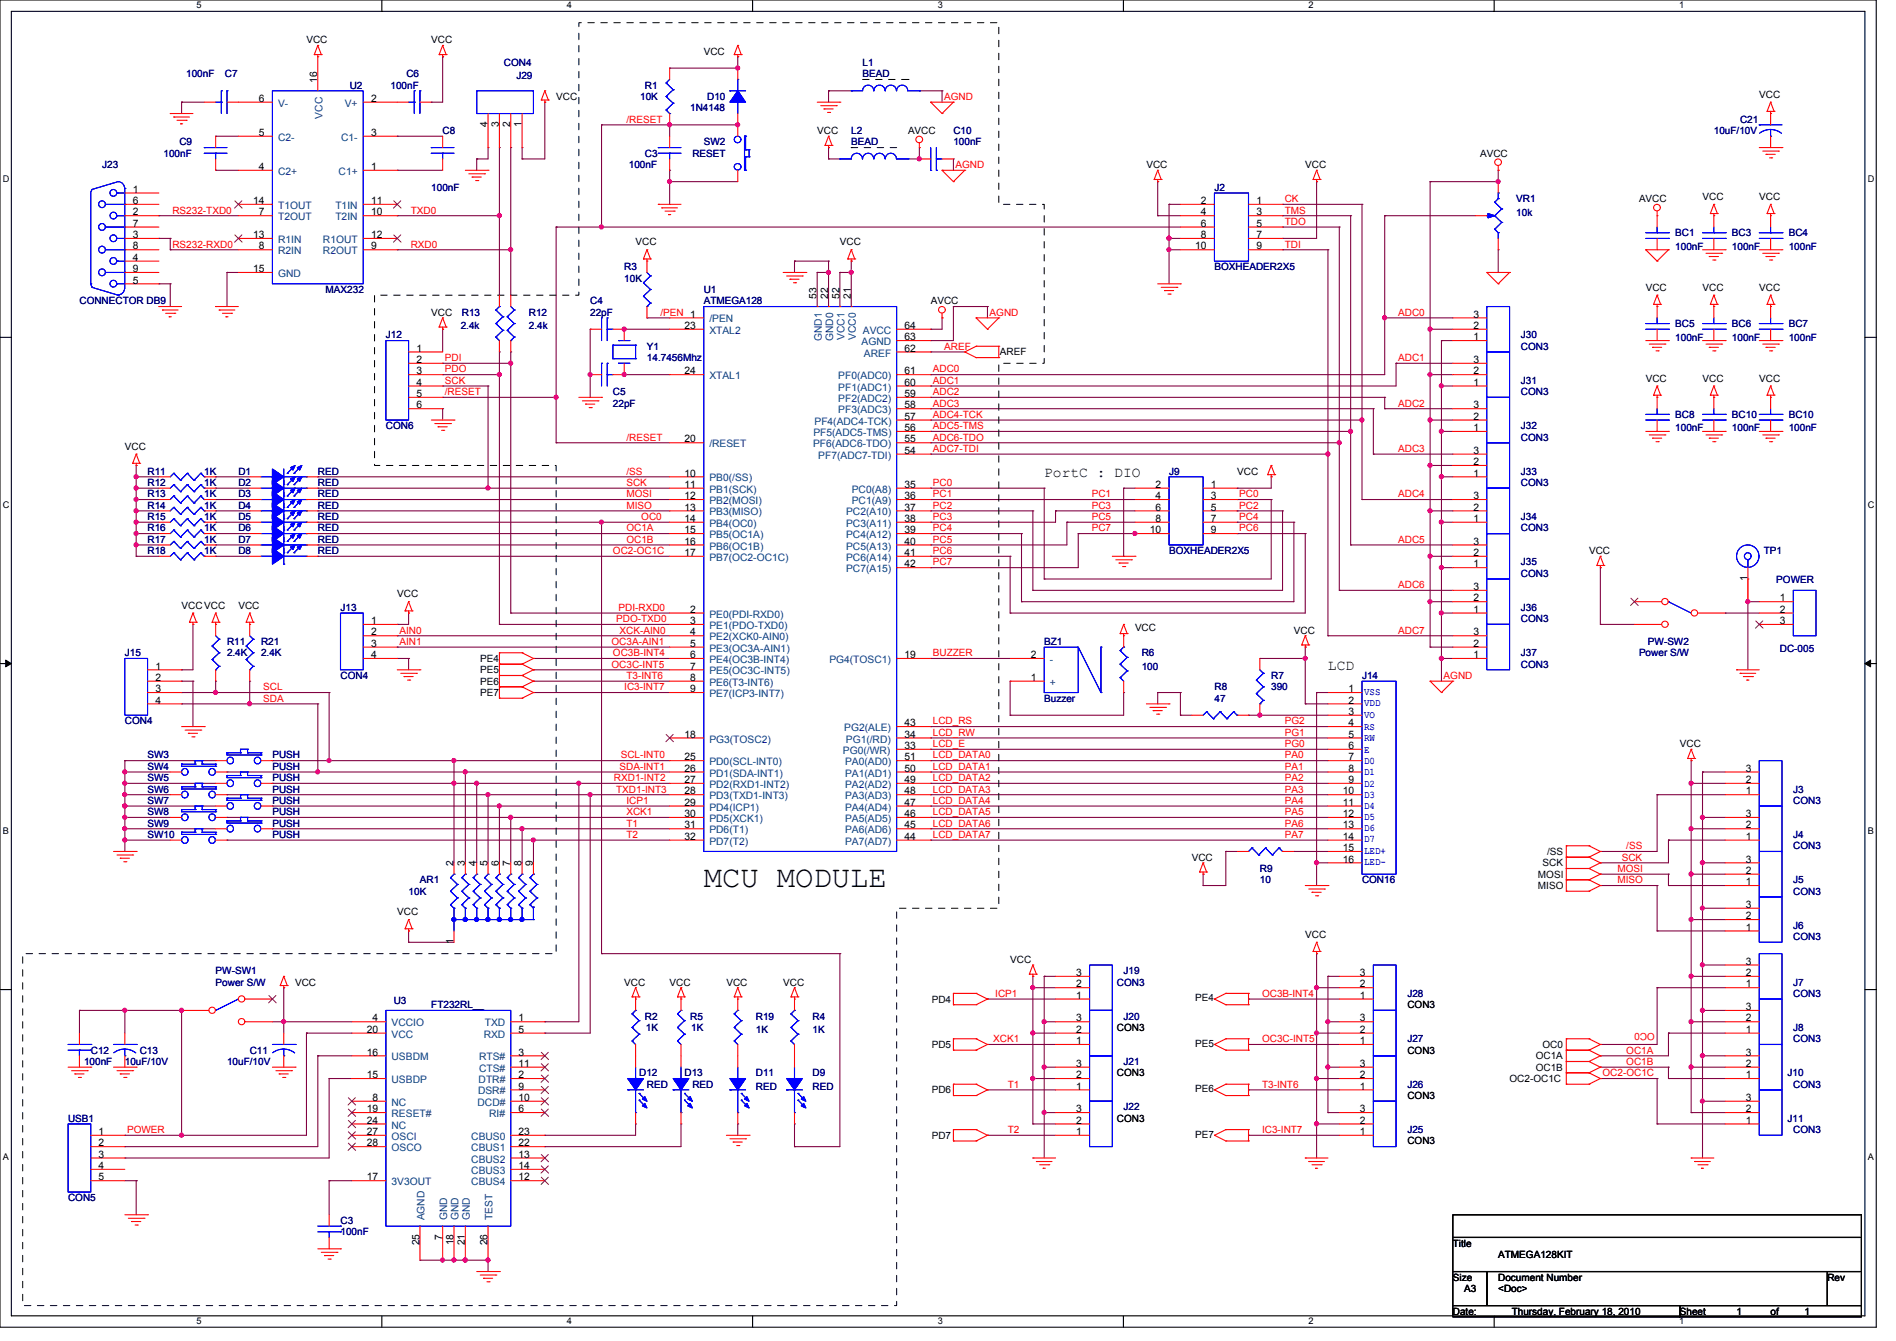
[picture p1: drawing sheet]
<svg xmlns="http://www.w3.org/2000/svg" width="297mm" height="210mm" viewBox="0 0 297 210" stroke-linecap="round" stroke-linejoin="round" font-family="sans-serif">
<defs><g id="words">
<text font-size="4.8" x="110.1" y="138.8">MCU MODULE</text>
<g font-size="2.3">
<text x="163.4" y="74.7">PortC : DIO</text>
<text x="207.8" y="104.9">LCD</text>
</g>
<g font-size="1.6">
<text x="48" y="6.8">VCC</text>
<text x="67.5" y="6.8">VCC</text>
<text x="110.1" y="8.5">VCC</text>
<text x="40.5" y="16">6</text>
<text x="49.6" y="13" transform="rotate(-90 49.6 13)">16</text>
<text x="58.1" y="16">2</text>
<text x="87" y="15.7">VCC</text>
<text x="275.3" y="15.3">VCC</text>
<text x="40.5" y="21.3">5</text>
<text x="58.1" y="21.3">3</text>
<text x="76.3" y="19.9" transform="rotate(-90 76.3 19.9)">4</text>
<text x="78.1" y="19.9" transform="rotate(-90 78.1 19.9)">3</text>
<text x="79.8" y="19.9" transform="rotate(-90 79.8 19.9)">2</text>
<text x="81.6" y="19.9" transform="rotate(-90 81.6 19.9)">1</text>
<text x="127.9" y="21">VCC</text>
<text x="142.1" y="21">AVCC</text>
<text x="40.5" y="26.6">4</text>
<text x="58.1" y="26.6">1</text>
<text x="179.4" y="26.3">VCC</text>
<text x="204.2" y="26.3">VCC</text>
<text x="231.6" y="24.5">AVCC</text>
<text x="20.8" y="35.5">7</text>
<text x="20.8" y="33.7">2</text>
<text x="20.8" y="31.9">6</text>
<text x="20.8" y="30.2">1</text>
<text x="39.6" y="31.9">14</text>
<text x="40.5" y="33.7">7</text>
<text x="58.1" y="33.7">10</text>
<text x="58.1" y="31.9">11</text>
<text x="187.9" y="31.9">2</text>
<text x="187.9" y="33.7">4</text>
<text x="187.9" y="35.5">6</text>
<text x="196.6" y="31.9">1</text>
<text x="196.6" y="33.7">3</text>
<text x="196.6" y="35.5">5</text>
<text x="256.5" y="31.6">AVCC</text>
<text x="266.4" y="31.3">VCC</text>
<text x="275.3" y="31.3">VCC</text>
<text x="20.8" y="40.8">4</text>
<text x="20.8" y="39.1">8</text>
<text x="20.8" y="37.3">3</text>
<text x="39.6" y="37.3">13</text>
<text x="40.5" y="39.1">8</text>
<text x="58.1" y="37.3">12</text>
<text x="58.1" y="39.1">9</text>
<text x="99.5" y="38.4">VCC</text>
<text x="131.4" y="38.4">VCC</text>
<text x="187" y="39.1">10</text>
<text x="187.9" y="37.3">8</text>
<text x="196.6" y="37.3">7</text>
<text x="196.6" y="39.1">9</text>
<text x="20.8" y="44.4">5</text>
<text x="20.8" y="42.6">9</text>
<text x="39.6" y="42.6">15</text>
<text x="127.8" y="46.8" transform="rotate(-90 127.8 46.8)">53</text>
<text x="129.6" y="46.8" transform="rotate(-90 129.6 46.8)">22</text>
<text x="131.3" y="46.8" transform="rotate(-90 131.3 46.8)">52</text>
<text x="133.1" y="46.8" transform="rotate(-90 133.1 46.8)">21</text>
<text x="145.6" y="47.6">AVCC</text>
<text x="257.5" y="45.5">VCC</text>
<text x="266.4" y="45.5">VCC</text>
<text x="275.3" y="45.5">VCC</text>
<text x="67.5" y="49.4">VCC</text>
<text x="107.1" y="51.5">23</text>
<text x="141.5" y="53.3">63</text>
<text x="141.5" y="51.5">64</text>
<text x="230.5" y="53.3">1</text>
<text x="230.5" y="51.5">2</text>
<text x="230.5" y="49.7">3</text>
<text x="65.2" y="55">1</text>
<text x="65.2" y="56.8">2</text>
<text x="65.2" y="58.6">3</text>
<text x="107.1" y="58.6">24</text>
<text x="141.5" y="58.6">61</text>
<text x="141.5" y="55">62</text>
<text x="156.5" y="55.6">AREF</text>
<text x="230.5" y="58.6">2</text>
<text x="230.5" y="56.8">3</text>
<text x="257.5" y="59.7">VCC</text>
<text x="266.4" y="59.7">VCC</text>
<text x="275.3" y="59.7">VCC</text>
<text x="65.2" y="60.4">4</text>
<text x="65.2" y="62.2">5</text>
<text x="65.2" y="63.9">6</text>
<text x="141.5" y="65.7">57</text>
<text x="141.5" y="63.9">58</text>
<text x="141.5" y="62.2">59</text>
<text x="141.5" y="60.4">60</text>
<text x="230.5" y="60.4">1</text>
<text x="230.5" y="65.7">2</text>
<text x="230.5" y="63.9">3</text>
<text x="19.5" y="70.4">VCC</text>
<text x="107.1" y="69.3">20</text>
<text x="141.5" y="71">54</text>
<text x="141.5" y="69.3">55</text>
<text x="141.5" y="67.5">56</text>
<text x="230.5" y="71">3</text>
<text x="230.5" y="67.5">1</text>
<text x="107.1" y="74.6">10</text>
<text x="107.1" y="76.4">11</text>
<text x="141.5" y="76.4">35</text>
<text x="180.8" y="76.4">2</text>
<text x="189.5" y="76.4">1</text>
<text x="193.6" y="74.3">VCC</text>
<text x="230.5" y="74.6">1</text>
<text x="230.5" y="72.8">2</text>
<text x="107.1" y="78.1">12</text>
<text x="107.1" y="79.9">13</text>
<text x="107.1" y="81.7">14</text>
<text x="107.1" y="83.5">15</text>
<text x="141.5" y="78.1">36</text>
<text x="141.5" y="79.9">37</text>
<text x="141.5" y="81.7">38</text>
<text x="141.5" y="83.5">39</text>
<text x="179.9" y="83.5">10</text>
<text x="180.8" y="78.1">4</text>
<text x="180.8" y="79.9">6</text>
<text x="180.8" y="81.7">8</text>
<text x="189.5" y="78.1">3</text>
<text x="189.5" y="79.9">5</text>
<text x="189.5" y="81.7">7</text>
<text x="189.5" y="83.5">9</text>
<text x="230.5" y="81.7">1</text>
<text x="230.5" y="79.9">2</text>
<text x="230.5" y="78.1">3</text>
<text x="107.1" y="85.3">16</text>
<text x="107.1" y="87">17</text>
<text x="141.5" y="85.3">40</text>
<text x="141.5" y="87">41</text>
<text x="141.5" y="88.8">42</text>
<text x="230.5" y="88.8">1</text>
<text x="230.5" y="87">2</text>
<text x="230.5" y="85.3">3</text>
<text x="248.6" y="86.7">VCC</text>
<text x="28.4" y="95.3">VCCVCC</text>
<text x="37.3" y="95.3">VCC</text>
<text x="62.2" y="93.5">VCC</text>
<text x="108" y="95.9">2</text>
<text x="230.5" y="95.9">1</text>
<text x="230.5" y="94.1">2</text>
<text x="230.5" y="92.4">3</text>
<text x="273.4" y="91" transform="rotate(-90 273.4 91)">1</text>
<text x="278.5" y="94.1">1</text>
<text x="278.5" y="95.9">2</text>
<text x="58.1" y="97.7">1</text>
<text x="58.1" y="99.5">2</text>
<text x="58.1" y="101.2">3</text>
<text x="108" y="97.7">3</text>
<text x="108" y="99.5">4</text>
<text x="108" y="101.2">5</text>
<text x="177.6" y="98.8">VCC</text>
<text x="202.5" y="99.2">VCC</text>
<text x="230.5" y="101.2">2</text>
<text x="230.5" y="99.5">3</text>
<text x="278.5" y="97.7">3</text>
<text x="24.3" y="104.8">1</text>
<text x="24.3" y="106.6">2</text>
<text x="58.1" y="103">4</text>
<text x="75.1" y="103.6">PE4</text>
<text x="75.1" y="105.4">PE5</text>
<text x="75.1" y="107.2">PE6</text>
<text x="108" y="103">6</text>
<text x="108" y="104.8">7</text>
<text x="108" y="106.6">8</text>
<text x="141.5" y="103">19</text>
<text x="161.3" y="106.6">1</text>
<text x="161.3" y="103">2</text>
<text x="230.5" y="103">1</text>
<text x="24.3" y="108.4">3</text>
<text x="24.3" y="110.1">4</text>
<text x="75.1" y="108.9">PE7</text>
<text x="108" y="108.4">9</text>
<text x="141.5" y="113.7">43</text>
<text x="211" y="108.4">1</text>
<text x="211" y="110.1">2</text>
<text x="211" y="111.9">3</text>
<text x="211" y="113.7">4</text>
<text x="107.1" y="115.5">18</text>
<text x="107.1" y="119">25</text>
<text x="141.5" y="117.2">33</text>
<text x="141.5" y="115.5">34</text>
<text x="141.5" y="119">51</text>
<text x="211" y="115.5">5</text>
<text x="211" y="117.2">6</text>
<text x="211" y="119">7</text>
<text x="262.9" y="116.9">VCC</text>
<text x="107.1" y="120.8">26</text>
<text x="107.1" y="122.6">27</text>
<text x="107.1" y="124.4">28</text>
<text x="141.5" y="124.4">48</text>
<text x="141.5" y="122.6">49</text>
<text x="141.5" y="120.8">50</text>
<text x="210.1" y="124.4">10</text>
<text x="211" y="120.8">8</text>
<text x="211" y="122.6">9</text>
<text x="273.2" y="124.4">1</text>
<text x="273.2" y="122.6">2</text>
<text x="273.2" y="120.8">3</text>
<text x="107.1" y="126.1">29</text>
<text x="107.1" y="127.9">30</text>
<text x="107.1" y="129.7">31</text>
<text x="107.1" y="131.5">32</text>
<text x="141.5" y="131.5">44</text>
<text x="141.5" y="129.7">45</text>
<text x="141.5" y="127.9">46</text>
<text x="141.5" y="126.1">47</text>
<text x="210.1" y="126.1">11</text>
<text x="210.1" y="127.9">12</text>
<text x="210.1" y="129.7">13</text>
<text x="210.1" y="131.5">14</text>
<text x="273.2" y="131.5">1</text>
<text x="273.2" y="129.7">2</text>
<text x="273.2" y="127.9">3</text>
<text x="71" y="135.6" transform="rotate(-90 71 135.6)">2</text>
<text x="72.7" y="135.6" transform="rotate(-90 72.7 135.6)">3</text>
<text x="74.5" y="135.6" transform="rotate(-90 74.5 135.6)">4</text>
<text x="76.3" y="135.6" transform="rotate(-90 76.3 135.6)">5</text>
<text x="78.1" y="135.6" transform="rotate(-90 78.1 135.6)">6</text>
<text x="79.8" y="135.6" transform="rotate(-90 79.8 135.6)">7</text>
<text x="81.6" y="135.6" transform="rotate(-90 81.6 135.6)">8</text>
<text x="83.4" y="135.6" transform="rotate(-90 83.4 135.6)">9</text>
<text x="186.5" y="134.7">VCC</text>
<text x="210.1" y="133.2">15</text>
<text x="210.1" y="135">16</text>
<text x="240.7" y="137.4">MOSI</text>
<text x="241.4" y="135.6">SCK</text>
<text x="242.1" y="133.8">/SS</text>
<text x="273.2" y="136.8">2</text>
<text x="273.2" y="135">3</text>
<text x="62.2" y="143.3">VCC</text>
<text x="240.7" y="139.2">MISO</text>
<text x="273.2" y="143.9">2</text>
<text x="273.2" y="142.1">3</text>
<text x="273.2" y="138.6">1</text>
<text x="71" y="147.8" transform="rotate(-90 71 147.8)">1</text>
<text x="204.2" y="146.8">VCC</text>
<text x="273.2" y="145.7">1</text>
<text x="46.2" y="154.3">VCC</text>
<text x="97.7" y="154.3">VCC</text>
<text x="104.8" y="154.3">VCC</text>
<text x="113.7" y="154.3">VCC</text>
<text x="122.5" y="154.3">VCC</text>
<text x="158.1" y="150.7">VCC</text>
<text x="168.4" y="154.6">2</text>
<text x="168.4" y="152.8">3</text>
<text x="212.8" y="154.6">2</text>
<text x="212.8" y="152.8">3</text>
<text x="273.2" y="154.6">1</text>
<text x="273.2" y="152.8">2</text>
<text x="273.2" y="151">3</text>
<text x="57.4" y="161.7">20</text>
<text x="58.3" y="159.9">4</text>
<text x="81.1" y="159.9">1</text>
<text x="81.1" y="161.7">5</text>
<text x="145.8" y="156.9">PD4</text>
<text x="168.4" y="156.3">1</text>
<text x="168.4" y="161.7">2</text>
<text x="168.4" y="159.9">3</text>
<text x="174.8" y="161.4">CON3</text>
<text x="187" y="156.8">PE4</text>
<text x="212.8" y="156.3">1</text>
<text x="212.8" y="161.7">2</text>
<text x="212.8" y="159.9">3</text>
<text x="220.2" y="157.8">CON3</text>
<text x="273.2" y="161.7">1</text>
<text x="273.2" y="159.9">2</text>
<text x="273.2" y="158.1">3</text>
<text x="57.4" y="165.2">16</text>
<text x="81.1" y="165.2">3</text>
<text x="81.1" y="167">11</text>
<text x="145.8" y="164">PD5</text>
<text x="168.4" y="167">3</text>
<text x="168.4" y="163.4">1</text>
<text x="187" y="163.9">PE5</text>
<text x="212.8" y="167">3</text>
<text x="212.8" y="163.4">1</text>
<text x="220.2" y="164.9">CON3</text>
<text x="240.3" y="165.8">OC1A</text>
<text x="240.3" y="167.6">OC1B</text>
<text x="241.4" y="164">OC0</text>
<text x="273.2" y="167">2</text>
<text x="273.2" y="165.2">3</text>
<text x="57.4" y="168.8">15</text>
<text x="58.3" y="172.3">8</text>
<text x="81.1" y="168.8">2</text>
<text x="81.1" y="170.6">9</text>
<text x="81.1" y="172.3">10</text>
<text x="145.8" y="171.1">PD6</text>
<text x="168.4" y="170.6">1</text>
<text x="168.4" y="168.8">2</text>
<text x="174.8" y="168.5">CON3</text>
<text x="187" y="171">PE6</text>
<text x="212.8" y="170.6">1</text>
<text x="212.8" y="168.8">2</text>
<text x="220.2" y="172">CON3</text>
<text x="236.2" y="169.4">OC2-OC1C</text>
<text x="273.2" y="172.3">3</text>
<text x="273.2" y="168.8">1</text>
<text x="15.4" y="177.7">1</text>
<text x="15.4" y="179.4">2</text>
<text x="57.4" y="174.1">19</text>
<text x="57.4" y="175.9">24</text>
<text x="57.4" y="177.7">27</text>
<text x="57.4" y="179.4">28</text>
<text x="81.1" y="177.7">23</text>
<text x="81.1" y="179.4">22</text>
<text x="81.1" y="174.1">6</text>
<text x="145.8" y="178.3">PD7</text>
<text x="168.4" y="177.7">1</text>
<text x="168.4" y="175.9">2</text>
<text x="168.4" y="174.1">3</text>
<text x="174.8" y="175.6">CON3</text>
<text x="187" y="178.1">PE7</text>
<text x="212.8" y="177.7">1</text>
<text x="212.8" y="175.9">2</text>
<text x="212.8" y="174.1">3</text>
<text x="220.2" y="179.1">CON3</text>
<text x="273.2" y="175.9">1</text>
<text x="273.2" y="174.1">2</text>
<text x="15.4" y="181.2">3</text>
<text x="15.4" y="183">4</text>
<text x="15.4" y="184.8">5</text>
<text x="57.4" y="184.8">17</text>
<text x="81.1" y="181.2">13</text>
<text x="81.1" y="183">14</text>
<text x="81.1" y="184.8">12</text>
<text x="65.6" y="194.9" transform="rotate(-90 65.6 194.9)">25</text>
<text x="69.2" y="194" transform="rotate(-90 69.2 194)">7</text>
<text x="71" y="194.9" transform="rotate(-90 71 194.9)">18</text>
<text x="72.7" y="194.9" transform="rotate(-90 72.7 194.9)">21</text>
<text x="76.3" y="194.9" transform="rotate(-90 76.3 194.9)">26</text>
<text x="227.3" y="195.1">Title</text>
<text x="234.4" y="196.9">ATMEGA128KIT</text>
<text x="227.3" y="200.5">Size</text>
<text x="229.1" y="202.2">A3</text>
<text x="234.4" y="200.5">Document Number</text>
<text x="234.4" y="202.2">&lt;Doc&gt;</text>
<text x="285.9" y="200.5">Rev</text>
<text x="227.3" y="205.8">Date:</text>
<text x="236.6" y="205.8">Thursday, February 18, 2010</text>
<text x="262.9" y="205.8">Sheet</text>
<text x="271.7" y="205.8">1</text>
<text x="277.1" y="205.8">of</text>
<text x="282.4" y="205.8">1</text>
</g>
<g font-size="1.6" fill="#000080">
<text x="78.9" y="10.3">CON4</text>
<text x="135" y="10.3">L1</text>
<text x="29.1" y="12.1">100nF</text>
<text x="35.2" y="12.1">C7</text>
<text x="54.7" y="13.9">U2</text>
<text x="61.1" y="13.9">100nF</text>
<text x="63.6" y="12.1">C6</text>
<text x="80.8" y="12.4">J29</text>
<text x="100.2" y="15.7">10K</text>
<text x="100.9" y="13.9">R1</text>
<text x="108" y="17.4">1N4148</text>
<text x="110.7" y="15.7">D10</text>
<text x="135" y="12.1">BEAD</text>
<text x="28.1" y="22.8">C9</text>
<text x="69.3" y="21">C8</text>
<text x="110.1" y="22.8">SW2</text>
<text x="133.2" y="21">L2</text>
<text x="133.2" y="22.8">BEAD</text>
<text x="149.2" y="21">C10</text>
<text x="149.2" y="22.8">100nF</text>
<text x="268.2" y="21">10uF/10V</text>
<text x="272.3" y="19.2">C21</text>
<text x="16" y="26.3">J23</text>
<text x="25.6" y="24.5">100nF</text>
<text x="67.5" y="29.9">100nF</text>
<text x="98.4" y="26.3">100nF</text>
<text x="100.9" y="24.5">C3</text>
<text x="108.3" y="24.5">RESET</text>
<text x="190" y="29.9">J2</text>
<text x="237.3" y="31.6">VR1</text>
<text x="237.3" y="33.8">10k</text>
<text x="262.1" y="37">BC1</text>
<text x="262.1" y="39.1">100nF</text>
<text x="271" y="37">BC3</text>
<text x="271" y="39.1">100nF</text>
<text x="279.9" y="37">BC4</text>
<text x="279.9" y="39.1">100nF</text>
<text x="12.4" y="47.6">CONNECTOR DB9</text>
<text x="51" y="45.9">MAX232</text>
<text x="92.4" y="47.6">C4</text>
<text x="97.7" y="42.3">R3</text>
<text x="97.7" y="44.1">10K</text>
<text x="110.1" y="45.9">U1</text>
<text x="110.1" y="47.6">ATMEGA128</text>
<text x="190" y="42.3">BOXHEADER2X5</text>
<text x="60.4" y="53">J12</text>
<text x="72.1" y="51.5">2.4k</text>
<text x="72.3" y="49.4">R13</text>
<text x="82.8" y="49.4">R12</text>
<text x="82.8" y="51.5">2.4k</text>
<text x="92.4" y="49.4">22pF</text>
<text x="238" y="53">J30</text>
<text x="262.1" y="51.2">BC5</text>
<text x="262.1" y="53.3">100nF</text>
<text x="271" y="51.2">BC6</text>
<text x="271" y="53.3">100nF</text>
<text x="279.9" y="51.2">BC7</text>
<text x="279.9" y="53.3">100nF</text>
<text x="101.2" y="54.7">Y1</text>
<text x="101.2" y="56.5">14.7456Mhz</text>
<text x="238" y="54.7">CON3</text>
<text x="95.9" y="61.9">C5</text>
<text x="95.9" y="63.6">22pF</text>
<text x="238" y="60.1">J31</text>
<text x="238" y="61.9">CON3</text>
<text x="262.1" y="65.4">BC8</text>
<text x="271" y="65.4">BC10</text>
<text x="279.9" y="65.4">BC10</text>
<text x="60.4" y="67.2">CON6</text>
<text x="238" y="67.2">J32</text>
<text x="238" y="69">CON3</text>
<text x="262.1" y="67.5">100nF</text>
<text x="271" y="67.5">100nF</text>
<text x="279.9" y="67.5">100nF</text>
<text x="23.1" y="76.1">R12</text>
<text x="23.1" y="77.9">R13</text>
<text x="23.1" y="74.3">R11</text>
<text x="32" y="76.1">1K</text>
<text x="32" y="77.9">1K</text>
<text x="32" y="74.3">1K</text>
<text x="37.3" y="74.3">D1</text>
<text x="37.3" y="76.1">D2</text>
<text x="37.3" y="77.9">D3</text>
<text x="49.7" y="74.3">RED</text>
<text x="49.7" y="76.1">RED</text>
<text x="49.7" y="77.9">RED</text>
<text x="182.9" y="74.3">J9</text>
<text x="238" y="74.3">J33</text>
<text x="238" y="76.1">CON3</text>
<text x="23.1" y="79.6">R14</text>
<text x="23.1" y="81.4">R15</text>
<text x="23.1" y="83.2">R16</text>
<text x="32" y="79.6">1K</text>
<text x="32" y="81.4">1K</text>
<text x="32" y="83.2">1K</text>
<text x="37.3" y="79.6">D4</text>
<text x="37.3" y="83.2">D6</text>
<text x="37.3" y="81.4">D5</text>
<text x="49.7" y="79.6">RED</text>
<text x="49.7" y="83.2">RED</text>
<text x="49.7" y="81.4">RED</text>
<text x="238" y="81.4">J34</text>
<text x="238" y="83.2">CON3</text>
<text x="23.1" y="85">R17</text>
<text x="23.1" y="86.7">R18</text>
<text x="32" y="85">1K</text>
<text x="32" y="86.7">1K</text>
<text x="37.3" y="86.7">D8</text>
<text x="37.3" y="85">D7</text>
<text x="49.7" y="86.7">RED</text>
<text x="49.7" y="85">RED</text>
<text x="182.9" y="86.7">BOXHEADER2X5</text>
<text x="238" y="88.5">J35</text>
<text x="276" y="86.7">TP1</text>
<text x="53.3" y="95.6">J13</text>
<text x="238" y="90.3">CON3</text>
<text x="238" y="95.6">J36</text>
<text x="278" y="91.2">POWER</text>
<text x="35.5" y="101">R11</text>
<text x="40.8" y="101">R21</text>
<text x="163.4" y="101">BZ1</text>
<text x="238" y="97.4">CON3</text>
<text x="257.9" y="101">PW-SW2</text>
<text x="19.5" y="102.7">J15</text>
<text x="35.5" y="102.7">2.4K</text>
<text x="40.8" y="102.7">2.4K</text>
<text x="53.3" y="106.3">CON4</text>
<text x="178.7" y="102.7">R6</text>
<text x="178.7" y="104.8">100</text>
<text x="198.9" y="106.3">R7</text>
<text x="213.1" y="106.3">J14</text>
<text x="238" y="102.7">J37</text>
<text x="238" y="104.5">CON3</text>
<text x="256.5" y="102.7">Power S/W</text>
<text x="278.5" y="102">DC-005</text>
<text x="19.5" y="113.4">CON4</text>
<text x="163.4" y="109.8">Buzzer</text>
<text x="190" y="108.1">R8</text>
<text x="190" y="109.8">47</text>
<text x="198.9" y="108.1">390</text>
<text x="23.1" y="118.7">SW3</text>
<text x="42.6" y="118.7">PUSH</text>
<text x="23.1" y="124.1">SW6</text>
<text x="23.1" y="125.8">SW7</text>
<text x="23.1" y="120.5">SW4</text>
<text x="23.1" y="122.3">SW5</text>
<text x="42.6" y="124.1">PUSH</text>
<text x="42.6" y="125.8">PUSH</text>
<text x="42.6" y="120.5">PUSH</text>
<text x="42.6" y="122.3">PUSH</text>
<text x="280.6" y="124.1">J3</text>
<text x="280.6" y="125.8">CON3</text>
<text x="23.1" y="131.2">SW10</text>
<text x="23.1" y="127.6">SW8</text>
<text x="23.1" y="129.4">SW9</text>
<text x="42.6" y="131.2">PUSH</text>
<text x="42.6" y="127.6">PUSH</text>
<text x="42.6" y="129.4">PUSH</text>
<text x="280.6" y="131.2">J4</text>
<text x="197.1" y="136.5">R9</text>
<text x="280.6" y="132.9">CON3</text>
<text x="63.9" y="140">10K</text>
<text x="65.7" y="138.3">AR1</text>
<text x="197.1" y="138.3">10</text>
<text x="213.1" y="138.3">CON16</text>
<text x="280.6" y="138.3">J5</text>
<text x="280.6" y="140">CON3</text>
<text x="280.6" y="145.4">J6</text>
<text x="280.6" y="147.2">CON3</text>
<text x="33.7" y="152.5">PW-SW1</text>
<text x="33.7" y="154.3">Power S/W</text>
<text x="174.8" y="154.3">CON3</text>
<text x="175.8" y="152.5">J19</text>
<text x="280.6" y="154.3">J7</text>
<text x="61.6" y="157.1">U3</text>
<text x="67.5" y="157.8">FT232RL__</text>
<text x="100.9" y="159.6">R2</text>
<text x="101.1" y="161.4">1K</text>
<text x="108" y="159.6">R5</text>
<text x="108.2" y="161.4">1K</text>
<text x="118.3" y="159.6">R19</text>
<text x="118.3" y="161.7">1K</text>
<text x="127.2" y="159.6">R4</text>
<text x="127.2" y="161.7">1K</text>
<text x="175.8" y="159.6">J20</text>
<text x="220.2" y="156">J28</text>
<text x="280.6" y="156">CON3</text>
<text x="280.6" y="161.4">J8</text>
<text x="13.2" y="166.7">100nF</text>
<text x="14.2" y="164.9">C12</text>
<text x="19.5" y="166.7">10uF/10V</text>
<text x="21.9" y="164.9">C13</text>
<text x="35.5" y="166.7">10uF/10V</text>
<text x="39.1" y="164.9">C11</text>
<text x="175.8" y="166.7">J21</text>
<text x="220.2" y="163.1">J27</text>
<text x="280.6" y="163.1">CON3</text>
<text x="100" y="168.5">D12</text>
<text x="101.2" y="170.3">RED</text>
<text x="107.1" y="168.5">D13</text>
<text x="108.3" y="170.3">RED</text>
<text x="118.3" y="168.5">D11</text>
<text x="118.3" y="170.6">RED</text>
<text x="127.2" y="168.5">D9</text>
<text x="127.2" y="170.6">RED</text>
<text x="175.8" y="173.8">J22</text>
<text x="220.2" y="170.3">J26</text>
<text x="279.7" y="168.5">J10</text>
<text x="280.6" y="170.3">CON3</text>
<text x="10.7" y="175.6">USB1</text>
<text x="220.2" y="177.4">J25</text>
<text x="279.7" y="175.6">J11</text>
<text x="280.6" y="177.4">CON3</text>
<text x="10.7" y="188">CON5</text>
<text x="53.3" y="191.6">C3</text>
<text x="53.3" y="193.4">100nF</text>
</g>
<g font-size="1.6" fill="#004080">
<text x="43.5" y="16.7">V-</text>
<text x="54" y="16.7">V+</text>
<text x="43.5" y="22">C2-</text>
<text x="50.4" y="18.6" transform="rotate(-90 50.4 18.6)">VCC</text>
<text x="53.4" y="22">C1-</text>
<text x="43.5" y="27.4">C2+</text>
<text x="53" y="27.4">C1+</text>
<text x="43.5" y="32.7">T1OUT</text>
<text x="43.5" y="34.5">T2OUT</text>
<text x="52.5" y="34.5">T2IN</text>
<text x="52.5" y="32.7">T1IN</text>
<text x="43.5" y="38">R1IN</text>
<text x="43.5" y="39.8">R2IN</text>
<text x="50.5" y="38">R1OUT</text>
<text x="50.5" y="39.8">R2OUT</text>
<text x="43.5" y="43.4">GND</text>
<text x="111" y="50.5">/PEN</text>
<text x="111" y="52.3">XTAL2</text>
<text x="128.6" y="53.4" transform="rotate(-90 128.6 53.4)">GND1</text>
<text x="130.4" y="53.4" transform="rotate(-90 130.4 53.4)">GND0</text>
<text x="132.1" y="53.2" transform="rotate(-90 132.1 53.2)">VCC1</text>
<text x="133.9" y="53.2" transform="rotate(-90 133.9 53.2)">VCC0</text>
<text x="135" y="52.3">AVCC</text>
<text x="111" y="59.4">XTAL1</text>
<text x="131.2" y="59.4">PF0(ADC0)</text>
<text x="134.8" y="54">AGND</text>
<text x="135.2" y="55.8">AREF</text>
<text x="131.2" y="64.7">PF3(ADC3)</text>
<text x="131.2" y="62.9">PF2(ADC2)</text>
<text x="131.2" y="61.1">PF1(ADC1)</text>
<text x="111" y="70">/RESET</text>
<text x="127.2" y="70">PF6(ADC6-TDO)</text>
<text x="127.3" y="68.2">PF5(ADC5-TMS)</text>
<text x="127.5" y="66.5">PF4(ADC4-TCK)</text>
<text x="128" y="71.8">PF7(ADC7-TDI)</text>
<text x="111" y="75.4">PB0(/SS)</text>
<text x="111" y="77.1">PB1(SCK)</text>
<text x="133.3" y="77.1">PC0(A8)</text>
<text x="111" y="78.9">PB2(MOSI)</text>
<text x="111" y="80.7">PB3(MISO)</text>
<text x="111" y="82.5">PB4(OC0)</text>
<text x="132.4" y="80.7">PC2(A10)</text>
<text x="132.4" y="82.5">PC3(A11)</text>
<text x="133.3" y="78.9">PC1(A9)</text>
<text x="111" y="84.2">PB5(OC1A)</text>
<text x="111" y="86">PB6(OC1B)</text>
<text x="111" y="87.8">PB7(OC2-OC1C)</text>
<text x="132.4" y="84.2">PC4(A12)</text>
<text x="132.4" y="86">PC5(A13)</text>
<text x="132.4" y="87.8">PC6(A14)</text>
<text x="132.4" y="89.6">PC7(A15)</text>
<text x="111" y="96.7">PE0(PDI-RXD0)</text>
<text x="111" y="98.5">PE1(PDO-TXD0)</text>
<text x="111" y="100.2">PE2(XCK0-AIN0)</text>
<text x="111" y="102">PE3(OC3A-AIN1)</text>
<text x="111" y="103.8">PE4(OC3B-INT4)</text>
<text x="111" y="105.6">PE5(OC3C-INT5)</text>
<text x="111" y="107.3">PE6(T3-INT6)</text>
<text x="129.8" y="103.8">PG4(TOSC1)</text>
<text x="164.3" y="107.3">+</text>
<text x="164.3" y="103.8">-</text>
<text x="111" y="109.1">PE7(ICP3-INT7)</text>
<text x="111" y="116.2">PG3(TOSC2)</text>
<text x="111" y="119.8">PD0(SCL-INT0)</text>
<text x="131.9" y="118">PG0(/WR)</text>
<text x="132.1" y="114.4">PG2(ALE)</text>
<text x="132.2" y="119.8">PA0(AD0)</text>
<text x="132.4" y="116.2">PG1(/RD)</text>
<text x="111" y="121.6">PD1(SDA-INT1)</text>
<text x="111" y="123.3">PD2(RXD1-INT2)</text>
<text x="111" y="125.1">PD3(TXD1-INT3)</text>
<text x="132.2" y="125.1">PA3(AD3)</text>
<text x="132.2" y="123.3">PA2(AD2)</text>
<text x="132.2" y="121.6">PA1(AD1)</text>
<text x="111" y="126.9">PD4(ICP1)</text>
<text x="111" y="128.7">PD5(XCK1)</text>
<text x="111" y="130.4">PD6(T1)</text>
<text x="132.2" y="130.4">PA6(AD6)</text>
<text x="132.2" y="128.7">PA5(AD5)</text>
<text x="132.2" y="126.9">PA4(AD4)</text>
<text x="111" y="132.2">PD7(T2)</text>
<text x="132.2" y="132.2">PA7(AD7)</text>
<text x="61.3" y="160.7">VCCIO</text>
<text x="75.9" y="160.7">TXD</text>
<text x="61.3" y="162.4">VCC</text>
<text x="61.3" y="166">USBDM</text>
<text x="75" y="166">RTS#</text>
<text x="75" y="167.8">CTS#</text>
<text x="75.7" y="162.4">RXD</text>
<text x="61.3" y="169.5">USBDP</text>
<text x="61.3" y="173.1">NC</text>
<text x="74.7" y="173.1">DCD#</text>
<text x="74.8" y="171.3">DSR#</text>
<text x="74.9" y="169.5">DTR#</text>
<text x="61.3" y="174.9">RESET#</text>
<text x="61.3" y="176.6">NC</text>
<text x="61.3" y="178.4">OSCI</text>
<text x="73.7" y="178.4">CBUS0</text>
<text x="76.5" y="174.9">RI#</text>
<text x="61.3" y="180.2">OSCO</text>
<text x="61.3" y="185.5">3V3OUT</text>
<text x="73.7" y="180.2">CBUS1</text>
<text x="73.7" y="182">CBUS2</text>
<text x="73.7" y="183.8">CBUS3</text>
<text x="73.7" y="185.5">CBUS4</text>
<text x="66.4" y="191" transform="rotate(-90 66.4 191)">AGND</text>
<text x="70" y="191" transform="rotate(-90 70 191)">GND</text>
<text x="71.8" y="191" transform="rotate(-90 71.8 191)">GND</text>
<text x="73.5" y="191" transform="rotate(-90 73.5 191)">GND</text>
<text x="77.1" y="191" transform="rotate(-90 77.1 191)">TEST</text>
</g>
<g font-size="1.6" fill="#f00">
<text x="147.8" y="15.7">AGND</text>
<text x="98" y="19.2">/RESET</text>
<text x="149.5" y="26.3">AGND</text>
<text x="27" y="33.4">RS232-TXD0</text>
<text x="64.3" y="33.4">TXD0</text>
<text x="201" y="31.6">CK</text>
<text x="201" y="35.2">TDO</text>
<text x="201" y="33.4">TMS</text>
<text x="27" y="38.8">RS232-RXD0</text>
<text x="64.3" y="38.8">RXD0</text>
<text x="201" y="38.8">TDI</text>
<text x="103.3" y="49.4">/PEN 1</text>
<text x="154.9" y="49.4">AGND</text>
<text x="218.8" y="49.4">ADC0</text>
<text x="69.6" y="56.5">PDI</text>
<text x="69.6" y="58.3">PDO</text>
<text x="146" y="58.3">ADC0</text>
<text x="147.8" y="54.7">AREF</text>
<text x="218.8" y="56.5">ADC1</text>
<text x="69.6" y="60.1">SCK</text>
<text x="69.6" y="61.9">/RESET</text>
<text x="146" y="60.1">ADC1</text>
<text x="146" y="61.9">ADC2</text>
<text x="146" y="63.6">ADC3</text>
<text x="146" y="65.4">ADC4-TCK</text>
<text x="218.8" y="63.6">ADC2</text>
<text x="98" y="69">/RESET</text>
<text x="146" y="69">ADC6-TDO</text>
<text x="146" y="70.7">ADC7-TDI</text>
<text x="146" y="67.2">ADC5-TMS</text>
<text x="218.8" y="70.7">ADC3</text>
<text x="98" y="77.9">MOSI</text>
<text x="98" y="76.1">SCK</text>
<text x="98" y="74.3">/SS</text>
<text x="146" y="76.1">PC0</text>
<text x="146" y="77.9">PC1</text>
<text x="170.8" y="77.9">PC1</text>
<text x="193.9" y="77.9">PC0</text>
<text x="218.8" y="77.9">ADC4</text>
<text x="98" y="83.2">OC1A</text>
<text x="98" y="79.6">MISO</text>
<text x="100.3" y="81.4">OC0</text>
<text x="146" y="81.4">PC3</text>
<text x="146" y="79.6">PC2</text>
<text x="146" y="83.2">PC4</text>
<text x="170.8" y="79.6">PC3</text>
<text x="170.8" y="81.4">PC5</text>
<text x="170.8" y="83.2">PC7</text>
<text x="193.9" y="83.2">PC6</text>
<text x="193.9" y="79.6">PC2</text>
<text x="193.9" y="81.4">PC4</text>
<text x="95.9" y="86.7">OC2-OC1C</text>
<text x="98" y="85">OC1B</text>
<text x="146" y="85">PC5</text>
<text x="146" y="88.5">PC7</text>
<text x="146" y="86.7">PC6</text>
<text x="218.8" y="85">ADC5</text>
<text x="96.8" y="95.6">PDI-RXD0</text>
<text x="218.8" y="92.1">ADC6</text>
<text x="62.5" y="101">AIN1</text>
<text x="62.5" y="99.2">AIN0</text>
<text x="95.7" y="101">OC3A-AIN1</text>
<text x="96.4" y="97.4">PDO-TXD0</text>
<text x="97" y="99.2">XCK-AIN0</text>
<text x="218.8" y="99.2">ADC7</text>
<text x="95.7" y="104.5">OC3C-INT5</text>
<text x="95.9" y="102.7">OC3B-INT4</text>
<text x="98" y="106.3">T3-INT6</text>
<text x="146" y="102.7">BUZZER</text>
<text x="225.9" y="106.3">AGND</text>
<text x="41.2" y="108.1">SCL</text>
<text x="41.2" y="109.8">SDA</text>
<text x="97.7" y="108.1">IC3-INT7</text>
<text x="146" y="113.4">LCD_RS</text>
<text x="201" y="113.4">PG2</text>
<text x="97.1" y="118.7">SCL-INT0</text>
<text x="146" y="118.7">LCD_DATA0</text>
<text x="146" y="116.9">LCD_E</text>
<text x="146" y="115.2">LCD_RW</text>
<text x="201" y="118.7">PA0</text>
<text x="201" y="116.9">PG0</text>
<text x="201" y="115.2">PG1</text>
<text x="96.1" y="122.3">RXD1-INT2</text>
<text x="96.4" y="124.1">TXD1-INT3</text>
<text x="97" y="120.5">SDA-INT1</text>
<text x="98" y="125.8">ICP1</text>
<text x="146" y="120.5">LCD_DATA1</text>
<text x="146" y="122.3">LCD_DATA2</text>
<text x="146" y="124.1">LCD_DATA3</text>
<text x="146" y="125.8">LCD_DATA4</text>
<text x="201" y="120.5">PA1</text>
<text x="201" y="122.3">PA2</text>
<text x="201" y="124.1">PA3</text>
<text x="201" y="125.8">PA4</text>
<text x="98" y="127.6">XCK1</text>
<text x="98" y="131.2">T2</text>
<text x="98" y="129.4">T1</text>
<text x="146" y="129.4">LCD_DATA6</text>
<text x="146" y="131.2">LCD_DATA7</text>
<text x="146" y="127.6">LCD_DATA5</text>
<text x="201" y="129.4">PA6</text>
<text x="201" y="131.2">PA7</text>
<text x="201" y="127.6">PA5</text>
<text x="253.1" y="136.5">MOSI</text>
<text x="253.8" y="134.7">SCK</text>
<text x="254.5" y="132.9">/SS</text>
<text x="253.1" y="138.3">MISO</text>
<text x="155.7" y="156">ICP1</text>
<text x="197.5" y="156">OC3B-INT4</text>
<text x="259" y="161.7" transform="rotate(180 259 161.7)">OC0</text>
<text x="155.4" y="163.1">XCK1</text>
<text x="197.5" y="163.1">OC3C-INT5</text>
<text x="254.5" y="164.9">OC1A</text>
<text x="254.5" y="166.7">OC1B</text>
<text x="157.7" y="170.3">T1</text>
<text x="197.5" y="170.3">T3-INT6</text>
<text x="250.8" y="168.5">OC2-OC1C</text>
<text x="19.9" y="177.4">POWER</text>
<text x="157.7" y="177.4">T2</text>
<text x="197.5" y="177.4">IC3-INT7</text>
</g>
<g font-size="1.6" fill="#00f">
<text x="213.5" y="110.5">VDD</text>
<text x="213.5" y="108.7">VSS</text>
<text x="213.5" y="112.5">VO</text>
<text x="213.5" y="114.2">RS</text>
<text x="213.5" y="116">RW</text>
<text x="213.5" y="117.8">E</text>
<text x="213.5" y="119.6">D0</text>
<text x="213.5" y="121.3">D1</text>
<text x="213.5" y="123.1">D2</text>
<text x="213.5" y="124.9">D3</text>
<text x="213.5" y="126.7">D4</text>
<text x="213.5" y="128.3">D5</text>
<text x="213.5" y="130.1">D6</text>
<text x="213.5" y="131.8">D7</text>
<text x="213.5" y="133.6">LED+</text>
<text x="213.5" y="135.4">LED-</text>
</g>
<g font-size="1.4">
<text x="30.7" y="1.3">5</text>
<text x="88.7" y="1.3">4</text>
<text x="146.7" y="1.3">3</text>
<text x="204.8" y="1.3">2</text>
<text x="262.8" y="1.3">1</text>
<text x=".5" y="28.4">D</text>
<text x="292.3" y="28.4">D</text>
<text x=".5" y="79.5">C</text>
<text x="292.3" y="79.5">C</text>
<text x=".5" y="130.5">B</text>
<text x="292.3" y="130.5">B</text>
<text x=".5" y="181.6">A</text>
<text x="292.3" y="181.6">A</text>
<text x="30.7" y="207.3">5</text>
<text x="88.7" y="207.3">4</text>
<text x="146.7" y="207.3">3</text>
<text x="204.8" y="207.3">2</text>
<text x="262.8" y="207.3">1</text>
</g>
</g></defs>
<g fill="none" stroke="#000" stroke-width=".17">
<path d="M0 0h293.6v207.7h-293.6zM1.8 1.8h290v204.2h-290zM59.8 0v1.8M117.8 0v1.8M175.8 0v1.8M233.8 0v1.8M0 52.8h1.8M291.8 52.8h1.8M0 103.9h1.8M291.8 103.9h1.8M0 154.9h1.8M291.8 154.9h1.8"/>
<path d="M227.3 190.1h64v3.6h-64zM227.3 193.7h64v5.3h-64zM227.3 199h5.4v5.4h-5.4zM232.7 199h53.2v5.4h-53.2zM285.9 199h5.4v5.4h-5.4zM59.8 206v1.7M117.8 206v1.7M175.8 206v1.7M227.3 204.4h35.6v1.7h-35.6zM233.8 206v1.7M262.9 204.4h28.4v1.7h-28.4z"/>
</g>
<path d="M.9 103.3l.9 .6-.9 .5zM291.8 103.9l.9-.6v1.1z" fill="#000" stroke="#000" stroke-width=".16"/>
<g fill="none" stroke="#800040" stroke-width=".17">
<path d="M28.4 16h.1M28.4 16v1.8M28.4 16h3.6M67.5 16h.1M69.3 8.9h.1M69.3 8.9v7.1h-1.8M85.3 16h.1M85.3 16v8.9h-3.6M94.1 19.5h.1M94.1 19.5h21.3M94.1 19.5v16M104.8 19.5h.1"/>
<path d="M104.8 10.7h.1M104.8 19.5v1.8M115.4 8.9h.1M115.4 8.9v1.8h-10.6M129.7 14.2h.1M129.7 14.2h3.5M129.7 14.2v1.8M143.9 14.2h.1M143.9 14.2h3.5M147.4 14.2h.1M147.4 14.2v1.8M24.9 37.3h.1"/>
<path d="M24.9 33.8h.1M24.9 37.3h1.7M24.9 33.8h12.4M26.6 39.1h.1M26.6 37.3h.1M26.6 39.1h10.7M26.6 37.3v1.8M33.7 21.3h.1M33.7 26.7h.1M33.7 26.7h3.6M33.7 21.3h3.6M62.2 33.8h.1"/>
<path d="M62.2 26.7h.1M62.2 21.3h.1M62.2 39.1h.1M62.2 33.8h15.9M62.2 39.1h17.7M62.2 26.7h7.1M62.2 21.3h7.1M74.6 24.9h.1M74.6 24.9v1.8M76.4 23.1h.1M76.4 23.1v1.8h-1.8M78.1 23.1h.1"/>
<path d="M78.1 33.8h.1M78.1 23.1v23.1M79.9 23.1h.1M79.9 39.1h.1M79.9 23.1v23.1M81.7 23.1h.1M81.7 24.9h.1M81.7 23.1v1.8M87 35.5h.1M87 35.5h97.7M87 35.5v33.8M94.1 35.5h.1"/>
<path d="M104.8 28.4h.1M104.8 26.7h.1M104.8 28.4h10.6M104.8 26.7v5.3M129.7 24.9h.1M129.7 23.1h.1M129.7 24.9h1.7M129.7 23.1v1.8M140.3 24.9h.1M143.9 23.1h.1M143.9 23.1v1.8h-3.6M149.2 24.9h.1"/>
<path d="M149.2 24.9v1.8M181.2 28.4h.1M181.2 33.8h.1M181.2 33.8h3.5M181.2 28.4v5.4M182.9 39.1h.1M182.9 32h.1M182.9 37.3h.1M182.9 32h1.8M182.9 37.3h1.8M182.9 39.1h1.8M182.9 32v12.4"/>
<path d="M200.7 32h.1M200.7 37.3h.1M200.7 35.5h.1M200.7 33.8h.1M200.7 39.1h.1M200.7 32h12.4M200.7 35.5h8.9M200.7 33.8h10.7M200.7 39.1h7.1M206 28.4h.1M206 28.4v8.9h-5.3M207.8 39.1h.1"/>
<path d="M207.8 39.1v60.4M209.6 35.5h.1M209.6 35.5v56.9M211.4 33.8h.1M211.4 33.8v51.5M213.1 32h.1M213.1 32v46.2M216.7 33.8h.1M216.7 33.8h14.2M216.7 33.8v24.8h-71.1M223.8 28.4h.1M223.8 28.4v72.9"/>
<path d="M234.4 26.7h.1M234.4 39.1h.1M234.4 26.7v1.7h-10.6M234.4 39.1v3.5M24.9 44.4h.1M24.9 44.4h1.7M26.6 44.4h.1M26.6 44.4v3.6M35.5 42.6h.1M35.5 42.6h1.8M35.5 42.6v5.4M69.3 56.9h.1"/>
<path d="M69.3 58.6h.1M69.3 51.5h.1M69.3 58.6h8.8M69.3 51.5v3.6M69.3 56.9h10.6M78.1 58.6h.1M78.1 55.1h.1M78.1 55.1v42.6M79.9 56.9h.1M79.9 55.1h.1M79.9 55.1v40.9M92.4 58.6h.1"/>
<path d="M92.4 51.5h.1M92.4 51.5v10.7M97.7 51.5h.1M97.7 58.6h.1M97.7 51.5h7.1M97.7 58.6h7.1M101.2 49.8h.1M101.2 49.8h3.6M124.3 40.9h.1M124.3 40.9h5.4M124.3 40.9v1.7M127.9 42.6h.1"/>
<path d="M127.9 42.6v5.4M127.9 42.6h1.8M129.7 42.6h.1M129.7 40.9h.1M129.7 40.9v7.1M131.4 42.6h.1M131.4 42.6v5.4M131.4 42.6h1.8M133.2 40.9h.1M133.2 42.6h.1M133.2 40.9v7.1M145.6 53.3h.1"/>
<path d="M145.6 55.1h.1M145.6 58.6h.1M145.6 51.5h.1M145.6 55.1h5.4M147.4 49.8h.1M147.4 49.8v1.7h-1.8M149.2 48h.1M149.2 48v5.3h-3.6M149.2 48h5.3M154.5 48h.1M154.5 48v1.8M216.7 49.8h.1"/>
<path d="M216.7 49.8h10.6M218.5 56.9h.1M218.5 56.9v3.5h-72.9M218.5 56.9h8.8M223.8 58.6h.1M223.8 51.5h.1M223.8 51.5h3.5M223.8 58.6h3.5M225.6 53.3h.1M225.6 53.3h1.7M225.6 53.3v53.3M21.3 72.9h.1"/>
<path d="M21.3 74.6h.1M21.3 80h.1M21.3 76.4h.1M21.3 78.2h.1M21.3 78.2h3.6M21.3 76.4h3.6M21.3 74.6h3.6M21.3 80h3.6M21.3 72.9v14.2M33.7 74.6h.1M33.7 76.4h.1M33.7 78.2h.1"/>
<path d="M33.7 80h.1M33.7 78.2h5.4M33.7 76.4h5.4M33.7 74.6h5.4M33.7 80h5.4M49.7 78.2h.1M49.7 74.6h.1M49.7 80h.1M49.7 76.4h.1M49.7 78.2h55.1M49.7 76.4h55.1M49.7 74.6h55.1"/>
<path d="M49.7 80h55.1M69.3 60.4h.1M69.3 64h.1M69.3 62.2h.1M69.3 60.4h7.1M69.3 64v1.8M69.3 62.2h17.7M76.4 76.4h.1M76.4 60.4h.1M76.4 60.4v16M87 62.2h.1M87 69.3h.1"/>
<path d="M87 69.3h17.8M145.6 69.3h.1M145.6 71.1h.1M145.6 76.4h.1M145.6 80h.1M145.6 60.4h.1M145.6 62.2h.1M145.6 64h.1M145.6 65.8h.1M145.6 67.5h.1M145.6 78.2h.1M145.6 69.3h64"/>
<path d="M145.6 71.1h62.2M145.6 78.2h32M145.6 76.4h17.8M145.6 62.2h71.1M145.6 80h16M145.6 64h69.3M145.6 65.8h67.5M145.6 67.5h65.8M161.6 80h.1M161.6 80v12.4M163.4 76.4h.1M163.4 76.4v14.2"/>
<path d="M165.2 80h.1M165.2 80v1.7h-19.6M165.2 80h12.4M175.8 76.4h.1M175.8 76.4h1.8M175.8 76.4v10.7M193.6 76.4h.1M193.6 78.2h.1M193.6 80h.1M193.6 78.2h5.3M193.6 80h7.1M198.9 78.2h.1"/>
<path d="M198.9 74.6h.1M198.9 78.2v12.4h-35.5M198.9 74.6v1.8h-5.3M200.7 80h.1M200.7 80v12.4h-39.1M207.8 71.1h.1M209.6 69.3h.1M211.4 67.5h.1M213.1 78.2h.1M213.1 65.8h.1M213.1 78.2h14.2M214.9 71.1h.1"/>
<path d="M214.9 64h.1M214.9 71.1h12.4M214.9 64v7.1M216.7 62.2h.1M216.7 64h.1M216.7 62.2v1.8M216.7 64h10.6M223.8 72.9h.1M223.8 65.8h.1M223.8 80h.1M223.8 80h3.5M223.8 65.8h3.5"/>
<path d="M223.8 72.9h3.5M225.6 74.6h.1M225.6 67.5h.1M225.6 60.4h.1M225.6 60.4h1.7M225.6 74.6h1.7M225.6 67.5h1.7M21.3 85.3h.1M21.3 81.7h.1M21.3 87.1h.1M21.3 83.5h.1M21.3 87.1h3.6"/>
<path d="M21.3 81.7h3.6M21.3 83.5h3.6M21.3 85.3h3.6M30.2 97.7h.1M30.2 97.7v7.1h-1.8M33.7 81.7h.1M33.7 83.5h.1M33.7 85.3h.1M33.7 87.1h.1M33.7 87.1h5.4M33.7 81.7h5.4M33.7 83.5h5.4"/>
<path d="M33.7 85.3h5.4M49.7 87.1h.1M49.7 83.5h.1M49.7 85.3h.1M49.7 81.7h.1M49.7 87.1h55.1M49.7 81.7h55.1M49.7 83.5h55.1M49.7 85.3h55.1M62.2 97.7h.1M62.2 99.5h.1M62.2 99.5h42.6"/>
<path d="M63.9 96h.1M63.9 96v1.7h-1.7M78.1 97.7h.1M78.1 97.7h26.7M79.9 96h.1M79.9 96h24.9M94.1 81.7h.1M94.1 81.7v67.6M145.6 81.7h.1M145.6 85.3h.1M145.6 88.9h.1M145.6 83.5h.1"/>
<path d="M145.6 87.1h.1M145.6 87.1h12.5M145.6 83.5h14.2M158.1 87.1h.1M158.1 96h.1M158.1 87.1v8.9M159.8 94.2h.1M159.8 83.5h.1M159.8 83.5v10.7M161.6 92.4h.1M163.4 90.6h.1M166.9 81.7h.1"/>
<path d="M166.9 81.7h10.7M166.9 81.7v3.6h-21.3M168.7 83.5h.1M168.7 83.5h8.9M168.7 83.5v5.4h-23.1M175.8 87.1h.1M193.6 83.5h.1M193.6 81.7h.1M193.6 81.7h8.9M193.6 83.5h10.6M202.5 81.7h.1M202.5 81.7v12.5h-42.7"/>
<path d="M204.2 83.5h.1M204.2 83.5v12.5h-46.1M207.8 99.5h.1M207.8 99.5h19.5M209.6 92.4h.1M209.6 92.4h17.7M211.4 85.3h.1M211.4 85.3h15.9M223.8 94.2h.1M223.8 87.1h.1M223.8 87.1h3.5M223.8 94.2h3.5"/>
<path d="M225.6 81.7h.1M225.6 88.9h.1M225.6 96h.1M225.6 81.7h1.7M225.6 96h1.7M225.6 88.9h1.7M250.4 97.7h.1M250.4 88.9h.1M250.4 97.7h5.4M250.4 88.9v8.8M270 96h.1M270 96h5.3"/>
<path d="M273.5 90.6h.1M273.5 94.2h.1M273.5 94.2h1.8M273.5 90.6v14.2M19.5 119.1h.1M19.5 119.1h14.2M19.5 119.1v14.2M28.4 108.4h.1M28.4 110.2h.1M28.4 106.6h.1M28.4 104.8h.1M28.4 108.4h23.1"/>
<path d="M28.4 106.6h1.8M28.4 110.2h21.3M30.2 106.6h.1M30.2 106.6v7.1M33.7 106.6h.1M33.7 108.4h.1M33.7 106.6v1.8M39.1 106.6h.1M39.1 110.2h.1M39.1 106.6v3.6M42.6 119.1h.1M42.6 119.1h62.2"/>
<path d="M49.7 110.2h.1M49.7 110.2v10.6M51.5 119.1h.1M51.5 108.4h.1M51.5 108.4v10.7M62.2 101.3h.1M62.2 103.1h.1M62.2 103.1h1.7M62.2 101.3h42.6M63.9 103.1h.1M63.9 103.1v1.7M71 119.1h.1"/>
<path d="M71 119.1v16M83.5 103.1h.1M83.5 108.4h.1M83.5 104.8h.1M83.5 106.6h.1M83.5 103.1h21.3M83.5 108.4h21.3M83.5 104.8h21.3M83.5 106.6h21.3M145.6 119.1h.1M145.6 117.3h.1M145.6 115.5h.1"/>
<path d="M145.6 113.7h.1M145.6 103.1h.1M145.6 103.1h12.5M145.6 119.1h62.2M145.6 117.3h62.2M145.6 115.5h62.2M145.6 113.7h62.2M158.1 112h.1M158.1 106.6h.1M158.1 106.6v5.4M175.8 108.4h.1M175.8 108.4v3.6h-17.7"/>
<path d="M181.2 108.4h.1M181.2 108.4h3.5M181.2 108.4v1.8M184.7 112h.1M184.7 108.4h.1M184.7 112h1.8M184.7 108.4v3.6M195.4 112h.1M195.4 112h12.4M197.1 112h.1M197.1 103.1h.1M197.1 103.1h7.1"/>
<path d="M204.2 110.2h.1M204.2 103.1h.1M204.2 101.3h.1M204.2 101.3v8.9M204.2 110.2h3.6M206 108.4h.1M206 108.4h1.8M206 108.4v30.2M223.8 101.3h.1M223.8 101.3h3.5M225.6 103.1h.1M225.6 103.1h1.7"/>
<path d="M264.6 119.1h.1M264.6 119.1v55.1M19.5 129.7h.1M19.5 131.5h.1M19.5 120.8h.1M19.5 126.2h.1M19.5 124.4h.1M19.5 127.9h.1M19.5 122.6h.1M19.5 122.6h14.2M19.5 129.7h14.2M19.5 126.2h14.2"/>
<path d="M19.5 127.9h7.1M19.5 120.8h7.1M19.5 124.4h7.1M19.5 131.5h7.1M35.5 131.5h.1M35.5 127.9h.1M35.5 124.4h.1M35.5 120.8h.1M35.5 127.9h69.3M35.5 120.8h69.3M35.5 124.4h69.3M35.5 131.5h69.3"/>
<path d="M42.6 126.2h.1M42.6 129.7h.1M42.6 122.6h.1M42.6 122.6h62.2M42.6 129.7h62.2M42.6 126.2h62.2M49.7 120.8h.1M71 122.6h.1M72.8 120.8h.1M72.8 120.8v14.3M74.6 122.6h.1M74.6 122.6v12.5"/>
<path d="M76.4 124.4h.1M76.4 124.4v10.7M78.1 126.2h.1M78.1 126.2v8.9M79.9 127.9h.1M79.9 127.9v7.2M81.7 129.7h.1M81.7 129.7v5.4M83.5 131.5h.1M83.5 131.5v3.6M90.6 122.6h.1M90.6 122.6v37.3h-5.3"/>
<path d="M92.4 124.4h.1M92.4 124.4v37.3h-7.1M145.6 120.8h.1M145.6 122.6h.1M145.6 129.7h.1M145.6 124.4h.1M145.6 126.2h.1M145.6 131.5h.1M145.6 127.9h.1M145.6 122.6h62.2M145.6 129.7h62.2M145.6 126.2h62.2"/>
<path d="M145.6 127.9h62.2M145.6 120.8h62.2M145.6 124.4h62.2M145.6 131.5h62.2M188.3 136.8h.1M188.3 138.6h.1M188.3 136.8v1.8M191.8 133.3h.1M191.8 133.3h1.8M191.8 133.3v5.3h-3.5M202.5 133.3h.1M202.5 133.3h5.3"/>
<path d="M206 135.1h.1M206 135.1h1.8M250.4 138.6h.1M250.4 136.8h.1M250.4 135.1h.1M250.4 133.3h.1M250.4 138.6h8.9M250.4 136.8h10.7M259.3 124.4h.1M259.3 138.6h.1M259.3 124.4h10.7M259.3 124.4v8.9h-8.9"/>
<path d="M259.3 138.6v7.1M261.1 131.5h.1M261.1 138.6h.1M261.1 136.8h.1M261.1 131.5h8.9M261.1 138.6h8.9M261.1 131.5v3.6h-10.7M261.1 136.8v1.8M264.6 129.7h.1M264.6 122.6h.1M264.6 136.8h.1M264.6 122.6h5.4"/>
<path d="M264.6 129.7h5.4M264.6 136.8h5.4M266.4 127.9h.1M266.4 135.1h.1M266.4 120.8h.1M266.4 127.9h3.6M266.4 120.8h3.6M266.4 135.1h3.6M266.4 120.8v60.5M12.4 158.2h.1M12.4 158.2h16M12.4 158.2v3.5"/>
<path d="M19.5 158.2h.1M19.5 158.2v3.5M28.4 158.2h.1M28.4 158.2v19.5M42.6 159.9h12.5M44.4 159.9h.1M44.4 154.6h.1M44.4 154.6v7.1M63.9 145.7h.1M63.9 147.5h.1M63.9 145.7v1.8M63.9 147.5h7.1"/>
<path d="M85.3 159.9h.1M94.1 149.3h.1M94.1 149.3h37.3M131.4 149.3h.1M131.4 149.3v30.2h-7.1M154.5 156.4h.1M154.5 156.4h10.7M161.6 154.6h.1M161.6 152.8h.1M161.6 152.8v23.1M161.6 154.6h3.6M163.4 152.8h.1"/>
<path d="M163.4 159.9h.1M163.4 152.8h1.8M163.4 152.8v28.5M163.4 159.9h1.8M195.4 156.4h.1M195.4 156.4h14.2M206 154.6h.1M206 149.3h.1M206 154.6h3.6M206 149.3v32M207.8 152.8h.1M207.8 159.9h.1"/>
<path d="M207.8 152.8v21.4M207.8 152.8h1.8M207.8 159.9h1.8M259.3 145.7h.1M259.3 154.6h.1M259.3 154.6h10.7M259.3 154.6v8.9h-8.9M259.3 145.7h10.7M264.6 143.9h.1M264.6 152.8h.1M264.6 159.9h.1M264.6 152.8h5.4"/>
<path d="M264.6 143.9h5.4M264.6 159.9h5.4M266.4 151h.1M266.4 158.2h.1M266.4 142.2h.1M266.4 151h3.6M266.4 158.2h3.6M266.4 142.2h3.6M19.5 179.5h.1M19.5 177.7h.1M28.4 177.7h.1M48 161.7h.1"/>
<path d="M48 161.7v16h-28.5M48 161.7h7.1M49.7 165.3h.1M49.7 165.3h5.4M49.7 165.3v14.2h-30.2M51.5 168.8h.1M51.5 168.8h3.6M51.5 168.8v12.5h-32M85.3 177.7h.1M85.3 179.5h.1M85.3 161.7h.1M99.5 175.9h.1"/>
<path d="M99.5 175.9v1.8h-14.2M106.6 175.9h.1M106.6 175.9v3.6h-21.3M115.4 175.9h.1M115.4 175.9v1.8M124.3 179.5h.1M124.3 175.9h.1M124.3 175.9v3.6M154.5 177.7h.1M154.5 163.5h.1M154.5 170.6h.1M154.5 163.5h10.7"/>
<path d="M154.5 177.7h10.7M154.5 170.6h10.7M161.6 175.9h.1M161.6 168.8h.1M161.6 161.7h.1M161.6 168.8h3.6M161.6 161.7h3.6M161.6 175.9h3.6M163.4 174.2h.1M163.4 167h.1M163.4 167h1.8M163.4 174.2h1.8"/>
<path d="M195.4 163.5h.1M195.4 177.7h.1M195.4 170.6h.1M195.4 163.5h14.2M195.4 177.7h14.2M195.4 170.6h14.2M206 175.9h.1M206 161.7h.1M206 168.8h.1M206 168.8h3.6M206 161.7h3.6M206 175.9h3.6"/>
<path d="M207.8 167h.1M207.8 174.2h.1M207.8 167h1.8M207.8 174.2h1.8M250.4 163.5h.1M250.4 165.3h.1M250.4 167h.1M250.4 168.8h.1M250.4 167h10.7M250.4 168.8h8.9M259.3 168.8h.1M259.3 175.9h.1"/>
<path d="M259.3 168.8v7.1M259.3 175.9h10.7M261.1 161.7h.1M261.1 167h.1M261.1 168.8h.1M261.1 161.7v3.6h-10.7M261.1 167v1.8M261.1 168.8h8.9M261.1 161.7h8.9M264.6 174.2h.1M264.6 167h.1M264.6 167h5.4"/>
<path d="M264.6 174.2h5.4M266.4 172.4h.1M266.4 165.3h.1M266.4 165.3h3.6M266.4 172.4h3.6M19.5 181.3h.1M19.5 184.8h1.8M21.3 184.8h.1M21.3 184.8v5.3M51.5 184.8h.1M51.5 184.8h3.6M51.5 184.8v5.3"/>
<path d="M65.7 197.3h.1M65.7 197.3h10.7M69.3 197.3h.1M72.8 197.3h.1M76.4 197.3h.1M76.4 197.3v1.7"/>
</g>
<g fill="#f0f" stroke="#f0f" stroke-width=".17">
<circle cx="97.7" cy="51.5" r=".32"/>
<circle cx="97.7" cy="58.6" r=".32"/>
<circle cx="115.4" cy="19.5" r=".32"/>
<circle cx="104.8" cy="19.5" r=".32"/>
<circle cx="76.3" cy="76.4" r=".32"/>
<circle cx="161.6" cy="154.6" r=".32"/>
<circle cx="79.9" cy="127.9" r=".32"/>
<circle cx="33.7" cy="108.4" r=".32"/>
<circle cx="209.6" cy="69.3" r=".32"/>
<circle cx="204.2" cy="103" r=".32"/>
<circle cx="207.8" cy="71.1" r=".32"/>
<circle cx="143.8" cy="24.9" r=".32"/>
<circle cx="211.3" cy="67.5" r=".32"/>
<circle cx="177.6" cy="83.5" r=".32"/>
<circle cx="264.6" cy="129.7" r=".32"/>
<circle cx="264.6" cy="122.6" r=".32"/>
<circle cx="264.6" cy="152.8" r=".32"/>
<circle cx="264.6" cy="143.9" r=".32"/>
<circle cx="225.5" cy="67.5" r=".32"/>
<circle cx="223.8" cy="58.6" r=".32"/>
<circle cx="223.8" cy="72.8" r=".32"/>
<circle cx="223.8" cy="65.7" r=".32"/>
<circle cx="223.8" cy="94.2" r=".32"/>
<circle cx="223.8" cy="79.9" r=".32"/>
<circle cx="223.8" cy="51.5" r=".32"/>
<circle cx="223.8" cy="87.1" r=".32"/>
<circle cx="225.5" cy="60.4" r=".32"/>
<circle cx="225.5" cy="103" r=".32"/>
<circle cx="225.5" cy="95.9" r=".32"/>
<circle cx="225.5" cy="88.8" r=".32"/>
<circle cx="225.5" cy="81.7" r=".32"/>
<circle cx="225.5" cy="74.6" r=".32"/>
<circle cx="72.8" cy="120.8" r=".32"/>
<circle cx="197.1" cy="111.9" r=".32"/>
<circle cx="264.6" cy="159.9" r=".32"/>
<circle cx="266.4" cy="172.4" r=".32"/>
<circle cx="264.6" cy="167" r=".32"/>
<circle cx="19.5" cy="131.5" r=".32"/>
<circle cx="19.5" cy="126.1" r=".32"/>
<circle cx="266.4" cy="151" r=".32"/>
<circle cx="266.4" cy="142.1" r=".32"/>
<circle cx="206" cy="135" r=".32"/>
<circle cx="49.7" cy="120.8" r=".32"/>
<circle cx="83.5" cy="131.5" r=".32"/>
<circle cx="71" cy="119" r=".32"/>
<circle cx="81.7" cy="129.7" r=".32"/>
<circle cx="78.1" cy="126.1" r=".32"/>
<circle cx="39.1" cy="110.2" r=".32"/>
<circle cx="206" cy="161.7" r=".32"/>
<circle cx="266.4" cy="158.1" r=".32"/>
<circle cx="163.4" cy="174.1" r=".32"/>
<circle cx="19.5" cy="124.4" r=".32"/>
<circle cx="207.8" cy="159.9" r=".32"/>
<circle cx="19.5" cy="120.8" r=".32"/>
<circle cx="19.5" cy="122.6" r=".32"/>
<circle cx="19.5" cy="129.7" r=".32"/>
<circle cx="266.4" cy="165.2" r=".32"/>
<circle cx="129.6" cy="42.6" r=".32"/>
<circle cx="104.8" cy="28.4" r=".32"/>
<circle cx="206" cy="175.9" r=".32"/>
<circle cx="206" cy="168.8" r=".32"/>
<circle cx="163.4" cy="167" r=".32"/>
<circle cx="163.4" cy="159.9" r=".32"/>
<circle cx="133.2" cy="42.6" r=".32"/>
<circle cx="266.4" cy="127.9" r=".32"/>
<circle cx="273.5" cy="94.2" r=".32"/>
<circle cx="161.6" cy="168.8" r=".32"/>
<circle cx="206" cy="154.6" r=".32"/>
<circle cx="182.9" cy="39.1" r=".32"/>
<circle cx="161.6" cy="161.7" r=".32"/>
<circle cx="115.4" cy="10.6" r=".32"/>
<circle cx="19.5" cy="127.9" r=".32"/>
<circle cx="207.8" cy="167" r=".32"/>
<circle cx="92.3" cy="58.6" r=".32"/>
<circle cx="71" cy="122.6" r=".32"/>
<circle cx="213.1" cy="65.7" r=".32"/>
<circle cx="21.3" cy="74.6" r=".32"/>
<circle cx="21.3" cy="85.3" r=".32"/>
<circle cx="21.3" cy="79.9" r=".32"/>
<circle cx="21.3" cy="78.2" r=".32"/>
<circle cx="21.3" cy="76.4" r=".32"/>
<circle cx="21.3" cy="81.7" r=".32"/>
<circle cx="216.7" cy="49.7" r=".32"/>
<circle cx="266.4" cy="135" r=".32"/>
<circle cx="264.6" cy="136.8" r=".32"/>
<circle cx="87" cy="62.2" r=".32"/>
<circle cx="44.4" cy="159.9" r=".32"/>
<circle cx="19.5" cy="158.1" r=".32"/>
<circle cx="71" cy="197.2" r=".32"/>
<circle cx="69.2" cy="197.2" r=".32"/>
<circle cx="76.3" cy="197.2" r=".32"/>
<circle cx="28.4" cy="177.7" r=".32"/>
<circle cx="28.4" cy="158.1" r=".32"/>
<circle cx="78.1" cy="33.7" r=".32"/>
<circle cx="79.9" cy="39.1" r=".32"/>
<circle cx="72.8" cy="197.2" r=".32"/>
<circle cx="182.9" cy="37.3" r=".32"/>
<circle cx="79.9" cy="56.8" r=".32"/>
<circle cx="78.1" cy="58.6" r=".32"/>
<circle cx="234.4" cy="28.4" r=".32"/>
<circle cx="21.3" cy="83.5" r=".32"/>
<circle cx="51.5" cy="119" r=".32"/>
<circle cx="90.6" cy="122.6" r=".32"/>
<circle cx="74.6" cy="122.6" r=".32"/>
<circle cx="92.3" cy="124.4" r=".32"/>
<circle cx="76.3" cy="124.4" r=".32"/>
<circle cx="94.1" cy="35.5" r=".32"/>
<circle cx="94.1" cy="81.7" r=".32"/>
</g>
<g fill="none" stroke="#f00" stroke-width=".17">
<path d="M26.6 17.8h.1M26.6 17.8h3.6M27.2 18.3h.1M27.2 18.3h2.4M27.7 18.8h1.4M28.2 19.4h.1M28.2 19.4h.4M29.1 18.8h.1M32 16h1.7M35.5 16h7.1M49.2 8.5h.1M49.2 8.5h1.1"/>
<path d="M49.7 8.9h.1M49.7 7.1h.1M49.7 8.5v5.7M49.7 7.1l.6 1.4M49.7 7.1l-.5 1.4M50.3 8.5h.1M56.8 16h5.4M68.7 8.5h.1M68.7 8.5h1.1M69.3 8.9h.1M69.3 7.1h.1M69.3 8.5v.4"/>
<path d="M69.3 7.1l.5 1.4M69.3 7.1l-.6 1.4M69.8 8.5h.1M84.7 15.7h.1M84.7 15.7h1.1M85.3 16h.1M85.3 14.2h.1M85.3 15.7v.3M85.3 14.2l-.6 1.5M85.3 14.2l.5 1.5M85.8 15.7h.1M104.8 10.7v1.7"/>
<path d="M104.8 17.8v1.7M114.9 8.5h.1M114.9 8.5h1.1M115.4 8.9h.1M115.4 7.1h.1M115.4 8.5v.4M115.4 19.5v1.8M115.4 7.1l.6 1.4M115.4 7.1l-.5 1.4M116 8.5h.1M127.9 16h3.5M128.4 16.5h2.5"/>
<path d="M128.9 17.1h.1M128.9 17.1h1.5M129.5 17.6h.3M129.8 17.6h.1M130.9 16.5h.1M131.4 16h.1M145.6 16h.1M145.6 16h3.6M145.6 16l1.8 1.8M147.4 17.8h.1M149.2 16h.1M149.2 16l-1.8 1.8"/>
<path d="M276.5 17.4h.1M276.5 17.4h1.1M277.1 17.8h.1M277.1 16h.1M277.1 17.4v2.1M277.1 16l.5 1.4M277.1 16l-.6 1.4M277.6 17.4h.1M19.5 32h5.4M19.5 39.1h5.4M19.5 37.3h5.4M19.5 35.5h5.4"/>
<path d="M19.5 33.8h5.4M19.5 30.2h5.4M33.7 21.3v1.8M33.7 24.9v1.8M37.3 32h5.3M37.3 26.7h5.3M37.3 39.1h5.3M37.3 37.3h5.3M37.3 33.8h5.3M37.3 21.3h5.3M56.8 32h5.4M56.8 26.7h5.4"/>
<path d="M56.8 39.1h5.4M56.8 37.3h5.4M56.8 33.8h5.4M56.8 21.3h5.4M72.8 26.7h3.6M73.4 27.2h2.4M73.9 27.7h.1M73.9 27.7h1.4M74.4 28.3h.4M74.8 28.3h.1M75.8 27.2h.1M76.4 26.7h.1"/>
<path d="M101.2 39.1h.1M101.2 39.1l-.5 1.4M101.2 39.1l.6 1.4M103 32h.1M103 32h3.6M103.6 32.5h.1M103.6 32.5h2.4M104.1 33h1.4M104.6 33.6h.1M104.6 33.6h.4M104.8 21.3v1.8M104.8 24.9v1.8"/>
<path d="M105.5 33h.1M115.4 26.7v1.7M129.1 22.8h.1M129.1 22.8h1.1M129.7 23.1h.1M129.7 21.3h.1M129.7 22.8v.3M129.7 21.3l.5 1.5M129.7 21.3l-.6 1.5M130.2 22.8h.1M133.2 39.1h.1M133.2 39.1l-.5 1.4"/>
<path d="M133.2 39.1l.6 1.4M143.9 23.1h.1M143.9 22.4v.7M147.4 26.7h.1M147.4 26.7h3.6M147.4 26.7l1.8 1.7M149.2 28.4h.1M151 26.7h.1M151 26.7l-1.8 1.7M180.6 28.1h.1M180.6 28.1h1.1M181.2 28.4h.1"/>
<path d="M181.2 26.7h.1M181.2 28.1v.3M181.2 26.7l-.6 1.4M181.2 26.7l.5 1.4M181.7 28.1h.1M184.7 32h5.3M184.7 39.1h5.3M184.7 37.3h5.3M184.7 35.5h5.3M184.7 33.8h5.3M195.4 32h5.3M195.4 39.1h5.3"/>
<path d="M195.4 37.3h5.3M195.4 35.5h5.3M195.4 33.8h5.3M205.5 28.1h.1M205.5 28.1h1.1M206 28.4h.1M206 26.7h.1M206 28.1v.3M206 26.7l-.5 1.4M206 26.7l.6 1.4M206.6 28.1h.1M234.4 26.7h.1"/>
<path d="M234.4 25.9v.8M257.5 39.1h.1M257.5 39.1h3.6M257.5 39.1l1.8 1.8M259.3 33.8h.1M259.3 33v2.5M259.3 37.3v1.8M261.1 39.1h.1M261.1 39.1l-1.8 1.8M266.4 39.1h3.6M267 39.6h2.4M267.6 33.4h.1"/>
<path d="M267.6 33.4h1.1M268.2 33.8h.1M268.2 32h.1M268.2 33.4v2.1M268.2 37.3v1.8M268.2 32l.5 1.4M268.2 32l-.6 1.4M268.7 33.4h.1M269.4 39.6h.1M270 39.1h.1M275.3 39.1h3.5M275.3 23.1h3.5"/>
<path d="M275.8 39.6h2.5M275.8 23.7h2.5M276.3 24.2h.1M276.3 24.2h1.5M276.5 33.4h.1M276.5 33.4h1.1M276.9 24.7h.3M277.1 33.8h.1M277.1 32h.1M277.1 21.3v1.8M277.1 33.4v2.1M277.1 37.3v1.8"/>
<path d="M277.1 32l.5 1.4M277.1 32l-.6 1.4M277.2 24.7h.1M277.6 33.4h.1M278.3 39.6h.1M278.3 23.7h.1M278.8 39.1h.1M278.8 23.1h.1M19.5 44.4h5.4M19.5 42.6h5.4M19.5 40.9h5.4M24.9 48h.1"/>
<path d="M24.9 48h3.5M25.4 48.5h.1M25.4 48.5h2.5M25.9 49h1.5M26.5 49.6h.1M26.5 49.6h.3M27.4 49h.1M33.7 48h.1M33.7 48h3.6M34.3 48.5h.1M34.3 48.5h2.4M34.8 49h1.4"/>
<path d="M35.4 49.6h.1M35.4 49.6h.3M36.2 49h.1M37.3 42.6h5.3M63.9 55.1h5.4M63.9 56.9h5.4M63.9 58.6h5.4M68.7 51.2h.1M68.7 51.2h1.1M69.3 51.5h.1M69.3 49.8h.1M69.3 51.2v.3"/>
<path d="M69.3 49.8l-.6 1.4M69.3 49.8l.5 1.4M69.8 51.2h.1M78.1 46.2v1.8M78.1 53.3v1.8M92.4 51.5h1.7M92.4 58.6h1.7M95.9 51.5h1.8v1.8M97.7 56.9v1.7h-1.8M100.7 40.5h.1M100.7 40.5h1.1M101.2 40.9h.1"/>
<path d="M101.2 40.5v2.1M101.2 48v1.8M101.8 40.5h.1M104.8 49.8h5.3M104.8 51.5h5.3M104.8 58.6h5.3M122.5 42.6h3.6M123.1 43.2h2.5M123.6 43.7h.1M123.6 43.7h1.4M124.2 44.3h.3M124.5 44.3h.1"/>
<path d="M125.6 43.2h.1M126.1 42.6h.1M127.9 48h.1M129.7 48h.1M131.4 48h.1M132.7 40.5h.1M132.7 40.5h1.1M133.2 40.9h.1M133.2 48h.1M133.2 40.5v.4M133.8 40.5h.1M140.3 53.3h5.3"/>
<path d="M140.3 51.5h5.3M140.3 55.1h5.3M140.3 58.6h5.3M147.4 49.8h.1M147.4 49v.8M151 55.1h.1M151 55.1l1.7 .9M152.7 54.2h.1M152.7 56h.1M152.7 49.8h.1M152.7 54.2l-1.7 .9M152.7 54.2h3.6"/>
<path d="M152.7 56h3.6M152.7 49.8h3.6M152.7 49.8l1.8 1.7M154.5 51.5h.1M156.3 54.2h.1M156.3 56h.1M156.3 49.8h.1M156.3 54.2v1.8M156.3 49.8l-1.8 1.7M181.2 44.4h3.5M181.7 45h2.5M182.2 45.5h.1"/>
<path d="M182.2 45.5h1.5M182.8 46h.3M183.1 46h.1M184.2 45h.1M184.7 44.4h.1M227.3 49.8h5.4M227.3 53.3h5.4M227.3 51.5h5.4M227.3 56.9h5.4M227.3 58.6h5.4M232.7 42.6h.1M232.7 42.6h3.5"/>
<path d="M232.7 42.6l1.7 1.8M234.4 44.4h.1M236.2 42.6h.1M236.2 42.6l-1.8 1.8M257.5 53.3h3.6M258.1 53.9h2.4M258.6 54.4h.1M258.6 54.4h1.4M258.8 47.6h.1M258.8 47.6h1.1M259.1 54.9h.4M259.3 48h.1"/>
<path d="M259.3 46.2h.1M259.3 40.9h.1M259.3 47.6v.4M259.3 46.2l.6 1.4M259.3 46.2l-.5 1.4M259.5 54.9h.1M259.9 47.6h.1M260.5 53.9h.1M261.1 53.3h.1M266.4 53.3h3.6M267 53.9h2.4M267.5 40.2h.1"/>
<path d="M267.5 54.4h.1M267.5 40.2h1.4M267.5 54.4h1.4M267.6 47.6h.1M267.6 47.6h1.1M268 40.7h.4M268 54.9h.4M268.2 48h.1M268.2 46.2h.1M268.2 47.6v2.2M268.2 51.5v1.8M268.2 46.2l.5 1.4"/>
<path d="M268.2 46.2l-.6 1.4M268.4 40.7h.1M268.4 54.9h.1M268.7 47.6h.1M269.4 53.9h.1M270 53.3h.1M275.3 53.3h3.5M275.8 53.9h2.5M276.3 40.2h.1M276.3 54.4h.1M276.3 40.2h1.5M276.3 54.4h1.5"/>
<path d="M276.5 47.6h.1M276.5 47.6h1.1M276.9 40.7h.3M276.9 54.9h.3M277.1 48h.1M277.1 46.2h.1M277.1 47.6v2.2M277.1 51.5v1.8M277.1 46.2l.5 1.4M277.1 46.2l-.6 1.4M277.2 40.7h.1M277.2 54.9h.1"/>
<path d="M277.6 47.6h.1M278.3 53.9h.1M278.8 53.3h.1M20.8 72.5h.1M20.8 72.5h1.1M21.3 72.9h.1M21.3 71.1h.1M21.3 72.5v.4M21.3 71.1l.6 1.4M21.3 71.1l-.5 1.4M21.9 72.5h.1M24.9 76.4h1.7"/>
<path d="M24.9 80h1.7M24.9 78.2h1.7M32 76.4h1.7M32 80h1.7M32 78.2h1.7M39.1 76.4h1.7M39.1 74.6h1.7M39.1 80h1.7M48 76.4h1.7M48 74.6h1.7M48 80h1.7M63.9 62.2h5.4"/>
<path d="M63.9 60.4h5.4M63.9 64h5.4M67.5 65.8h3.5M68 66.3h2.5M68.5 66.8h.1M68.5 66.8h1.5M69.1 67.4h.3M69.4 67.4h.1M70.5 66.3h.1M71 65.8h.1M90.6 62.2h3.5M91.1 62.7h2.5"/>
<path d="M91.6 63.3h.1M91.6 63.3h1.5M92.2 63.8h.3M92.5 63.8h.1M93.6 62.7h.1M94.1 62.2h.1M104.8 76.4h5.3M104.8 74.6h5.3M104.8 80h5.3M104.8 78.2h5.3M104.8 69.3h5.3M140.3 62.2h5.3"/>
<path d="M140.3 65.8h5.3M140.3 67.5h5.3M140.3 76.4h5.3M140.3 71.1h5.3M140.3 80h5.3M140.3 78.2h5.3M140.3 60.4h5.3M140.3 64h5.3M140.3 69.3h5.3M198.4 74.3h.1M198.4 74.3h1.1M198.9 74.6h.1"/>
<path d="M198.9 72.9h.1M198.9 74.3v.3M198.9 72.9l-.5 1.4M198.9 72.9l.6 1.4M199.5 74.3h.1M227.3 74.6h5.4M227.3 72.9h5.4M227.3 71.1h5.4M227.3 80h5.4M227.3 78.2h5.4M227.3 60.4h5.4M257.5 67.5h3.6"/>
<path d="M258.1 68.1h2.4M258.6 68.6h.1M258.6 68.6h1.4M258.8 61.9h.1M258.8 61.9h1.1M259.1 69.1h.4M259.3 62.2h.1M259.3 60.4h.1M259.3 61.9v.3M259.3 60.4l.6 1.5M259.3 60.4l-.5 1.5M259.5 69.1h.1"/>
<path d="M259.9 61.9h.1M260.5 68.1h.1M261.1 67.5h.1M266.4 67.5h3.6M267 68.1h2.4M267.5 68.6h.1M267.5 68.6h1.4M267.6 61.9h.1M267.6 61.9h1.1M268 69.1h.4M268.2 62.2h.1M268.2 60.4h.1"/>
<path d="M268.2 61.9v2.1M268.2 65.8v1.7M268.2 60.4l.5 1.5M268.2 60.4l-.6 1.5M268.4 69.1h.1M268.7 61.9h.1M269.4 68.1h.1M270 67.5h.1M275.3 67.5h3.5M275.8 68.1h2.5M276.3 68.6h.1M276.3 68.6h1.5"/>
<path d="M276.5 61.9h.1M276.5 61.9h1.1M276.9 69.1h.3M277.1 62.2h.1M277.1 60.4h.1M277.1 61.9v2.1M277.1 65.8v1.7M277.1 60.4l.5 1.5M277.1 60.4l-.6 1.5M277.2 69.1h.1M277.6 61.9h.1M278.3 68.1h.1"/>
<path d="M278.8 67.5h.1M24.9 87.1h1.7M24.9 85.3h1.7M29.6 97.4h.1M29.6 97.4h1.1M30.2 97.7h.1M30.2 96h.1M30.2 97.4v.3M30.2 96l.5 1.4M30.2 96l-.6 1.4M30.7 97.4h.1M32 87.1h1.7"/>
<path d="M32 85.3h1.7M33.2 97.4h.1M33.2 97.4h1.1M33.7 97.7h.1M33.7 96h.1M33.7 97.4v2.1M33.7 96l.6 1.4M33.7 96l-.5 1.4M34.3 97.4h.1M38.5 97.4h.1M38.5 97.4h1.1M39.1 97.7h.1"/>
<path d="M39.1 96h.1M39.1 97.4v2.1M39.1 96l.5 1.4M39.1 96l-.6 1.4M39.1 87.1h1.7M39.1 85.3h1.7M39.1 83.5h1.7M39.6 97.4h.1M48 87.1h1.7M48 85.3h1.7M48 83.5h1.7M56.8 97.7h5.4"/>
<path d="M56.8 99.5h5.4M63.4 95.6h.1M63.4 95.6h1.1M63.9 96h.1M63.9 94.2h.1M63.9 95.6v.4M63.9 94.2l-.5 1.4M63.9 94.2l.6 1.4M64.5 95.6h.1M104.8 87.1h5.3M104.8 96h5.3M104.8 97.7h5.3"/>
<path d="M104.8 99.5h5.3M104.8 85.3h5.3M104.8 81.7h5.3M104.8 83.5h5.3M140.3 87.1h5.3M140.3 85.3h5.3M140.3 81.7h5.3M140.3 83.5h5.3M140.3 88.9h5.3M174.1 87.1h3.5M174.6 87.6h2.5M175.1 88.1h.1"/>
<path d="M175.1 88.1h1.4M175.3 99.2h.1M175.3 99.2h1.1M175.7 88.7h.3M175.8 99.5h.1M175.8 97.7h.1M175.8 99.2v2.1M175.8 97.7l-.5 1.5M175.8 97.7l.6 1.5M176 88.7h.1M176.4 99.2h.1M177.1 87.6h.1"/>
<path d="M177.6 87.1h.1M204.2 99.5h.1M204.2 99.5l-.5 1.5M204.2 99.5l.6 1.5M227.3 87.1h5.4M227.3 99.5h5.4M227.3 85.3h5.4M227.3 81.7h5.4M227.3 88.9h5.4M249.9 88.5h.1M249.9 88.5h1.1M250.4 88.9h.1"/>
<path d="M250.4 87.1h.1M250.4 88.5v.4M250.4 87.1l.6 1.4M250.4 87.1l-.5 1.4M251 88.5h.1M275.3 94.2h5.3M275.3 96h5.3M275.3 97.7h5.3M28.4 113.7h3.6M29 114.3h2.4M29.5 114.8h.1M29.5 114.8h1.4"/>
<path d="M30 115.3h.4M30.4 115.3h.1M31.4 114.3h.1M32 113.7h.1M33.7 104.8v1.8M33.7 119.1h1.8M39.1 104.8v1.8M40.8 119.1h1.8M56.8 103.1h5.4M56.8 101.3h5.4M62.2 104.8h3.5M62.7 105.4h2.5"/>
<path d="M63.2 105.9h.1M63.2 105.9h1.5M63.8 106.5h.3M64.1 106.5h.1M65.2 105.4h.1M65.7 104.8h.1M78.1 102.2h.1M78.1 104h.1M78.1 105.7h.1M78.1 107.5h.1M78.1 109.3h.1M78.1 102.2h3.6"/>
<path d="M78.1 102.2v7.1M78.1 104h3.6M78.1 105.7h3.6M78.1 107.5h3.6M78.1 109.3h3.6M81.7 102.2h.1M81.7 104h.1M81.7 105.7h.1M81.7 107.5h.1M81.7 109.3h.1M81.7 102.2l1.8 .9M81.7 104l1.8 .8"/>
<path d="M81.7 105.7l1.8 .9M81.7 107.5l1.8 .9M83.5 103.1h.1M83.5 104.8h.1M83.5 106.6h.1M83.5 108.4h.1M83.5 103.1l-1.8 .9M83.5 104.8l-1.8 .9M83.5 106.6l-1.8 .9M83.5 108.4l-1.8 .9M104.8 104.8h5.3M104.8 106.6h5.3"/>
<path d="M104.8 119.1h5.3M104.8 103.1h5.3M104.8 101.3h5.3M104.8 108.4h5.3M104.8 115.5h5.3M140.3 113.7h5.3M140.3 119.1h5.3M140.3 103.1h5.3M140.3 115.5h5.3M140.3 117.3h5.3M158.1 106.6h5.3M158.1 103.1h5.3"/>
<path d="M175.8 106.6v1.8M179.4 110.2h3.5M179.9 110.7h2.5M180.4 111.2h.1M180.4 111.2h1.5M181 111.8h.3M181.3 111.8h.1M182.4 110.7h.1M182.9 110.2h.1M186.5 112h1.8M193.6 112h1.8M203.7 101h.1"/>
<path d="M203.7 101h1.1M204.2 101.3h.1M204.2 101v.3M204.8 101h.1M207.8 110.2h5.3M207.8 113.7h5.3M207.8 119.1h5.3M207.8 112h5.3M207.8 108.4h5.3M207.8 115.5h5.3M207.8 117.3h5.3M223.8 106.6h.1"/>
<path d="M223.8 106.6h3.5M223.8 106.6l1.8 1.8M225.6 108.4h.1M227.3 106.6h.1M227.3 106.6l-1.7 1.8M227.3 103.1h5.4M227.3 101.3h5.4M264.1 118.7h.1M264.1 118.7h1.1M264.6 119.1h.1M264.6 117.3h.1M264.6 118.7v.4"/>
<path d="M264.6 117.3l.6 1.4M264.6 117.3l-.5 1.4M265.2 118.7h.1M271.7 104.8h.1M271.7 104.8h3.6M272.3 105.4h.1M272.3 105.4h2.4M272.8 105.9h1.4M273.3 106.5h.1M273.3 106.5h.4M274.2 105.9h.1M17.8 133.3h3.5"/>
<path d="M18.3 133.8h2.5M18.8 134.3h.1M18.8 134.3h1.5M19.4 134.9h.3M19.7 134.9h.1M20.8 133.8h.1M21.3 133.3h.1M26.6 131.5h1.8M26.6 120.8h1.8M26.6 124.4h1.8M26.6 127.9h1.8M33.7 131.5h1.8"/>
<path d="M33.7 120.8h1.8M33.7 124.4h1.8M33.7 126.2h1.8M33.7 127.9h1.8M40.8 126.2h1.8M104.8 131.5h5.3M104.8 120.8h5.3M104.8 122.6h5.3M104.8 124.4h5.3M104.8 126.2h5.3M104.8 127.9h5.3M104.8 129.7h5.3"/>
<path d="M140.3 131.5h5.3M140.3 120.8h5.3M140.3 122.6h5.3M140.3 124.4h5.3M140.3 126.2h5.3M140.3 127.9h5.3M140.3 129.7h5.3M187.7 136.5h.1M187.7 136.5h1.1M188.3 136.8h.1M188.3 135.1h.1M188.3 136.5v.3"/>
<path d="M188.3 135.1l-.6 1.4M188.3 135.1l.5 1.4M188.8 136.5h.1M193.6 133.3h1.8M200.7 133.3h1.8M204.2 138.6h3.6M204.8 139.2h2.4M205.3 139.7h.1M205.3 139.7h1.4M207.2 139.2h.1M207.8 138.6h.1M207.8 133.3h5.3"/>
<path d="M207.8 131.5h5.3M207.8 120.8h5.3M207.8 122.6h5.3M207.8 124.4h5.3M207.8 126.2h5.3M207.8 127.9h5.3M207.8 129.7h5.3M207.8 135.1h5.3M245.1 137.7h.1M245.1 139.5h.1M245.1 134.2h.1M245.1 135.9h.1"/>
<path d="M245.1 132.4h.1M245.1 137.7h3.5M245.1 132.4v7.1M245.1 139.5h3.5M245.1 134.2h3.5M245.1 135.9h3.5M245.1 132.4h3.5M248.6 137.7h.1M248.6 139.5h.1M248.6 134.2h.1M248.6 135.9h.1M248.6 132.4h.1"/>
<path d="M248.6 137.7l1.8 .9M248.6 134.2l1.8 .9M248.6 135.9l1.8 .9M248.6 132.4l1.8 .9M250.4 138.6h.1M250.4 135.1h.1M250.4 136.8h.1M250.4 133.3h.1M250.4 138.6l-1.8 .9M250.4 135.1l-1.8 .8M250.4 136.8l-1.8 .9M250.4 133.3l-1.8 .9"/>
<path d="M270 131.5h5.3M270 120.8h5.3M270 122.6h5.3M270 124.4h5.3M270 127.9h5.3M270 129.7h5.3M43.9 154.3h.1M43.9 154.3h1.1M44.4 154.6h.1M44.4 152.8h.1M44.4 154.3v.3M44.4 152.8l-.5 1.5"/>
<path d="M44.4 152.8l.6 1.5M45 154.3h.1M55.1 159.9h5.3M63.4 145.4h.1M63.4 145.4h1.1M63.9 145.7h.1M63.9 143.9h.1M63.9 145.4v.3M63.9 143.9l.6 1.5M63.9 143.9l-.5 1.5M64.5 145.4h.1M79.9 159.9h5.4"/>
<path d="M98.9 156h.1M98.9 156h1.1M99.5 156.4h.1M99.5 154.6h.1M99.5 156v.4M99.5 154.6l-.6 1.4M99.5 154.6l.5 1.4M100 156h.1M106 156h.1M106 156h1.1M106.6 156.4h.1M106.6 154.6h.1"/>
<path d="M106.6 156v2.2M106.6 154.6l-.6 1.4M106.6 154.6l.5 1.4M107.1 156h.1M114.9 156h.1M114.9 156h1.1M115.4 156.4h.1M115.4 154.6h.1M115.4 156v2.2M115.4 154.6l-.5 1.4M115.4 154.6l.6 1.4M116 156h.1"/>
<path d="M123.8 156h.1M123.8 156h1.1M124.3 156.4h.1M124.3 154.6h.1M124.3 156v2.2M124.3 154.6l-.5 1.4M124.3 154.6l.6 1.4M124.9 156h.1M149.2 155.5h.1M149.2 157.3h.1M149.2 155.5h3.5M149.2 157.3h3.5"/>
<path d="M149.2 155.5v1.8M152.7 155.5h.1M152.7 157.3h.1M152.7 155.5l1.8 .9M154.5 156.4h.1M154.5 156.4l-1.8 .9M161.1 152.5h.1M161.1 152.5h1.1M161.6 152.8h.1M161.6 151h.1M161.6 152.5v.3M161.6 151l.6 1.5"/>
<path d="M161.6 151l-.5 1.5M162.2 152.5h.1M165.2 154.6h5.3M165.2 152.8h5.3M165.2 156.4h5.3M190 156.4h.1M190 156.4l1.8 .9M191.8 155.5h.1M191.8 157.3h.1M191.8 155.5l-1.8 .9M191.8 155.5h3.6M191.8 157.3h3.6"/>
<path d="M195.4 155.5h.1M195.4 157.3h.1M195.4 155.5v1.8M205.5 148.9h.1M205.5 148.9h1.1M205.9 140.2h.3M206 149.3h.1M206 147.5h.1M206 148.9v.4M206 147.5l.6 1.4M206 147.5l-.5 1.4M206.2 140.2h.1"/>
<path d="M206.6 148.9h.1M270 145.7h5.3M270 143.9h5.3M270 142.2h5.3M270 154.6h5.3M270 152.8h5.3M270 151h5.3M270 159.9h5.3M270 158.2h5.3M10.7 167h3.5M11.2 167.6h2.5M11.7 168.1h.1"/>
<path d="M11.7 168.1h1.5M12.3 168.7h.3M12.4 161.7v1.8M12.4 165.3v1.7M12.6 168.7h.1M13.7 167.6h.1M14.2 167h.1M17.8 167h3.5M18.3 167.6h2.5M18.8 168.1h.1M18.8 168.1h1.5M19.4 168.7h.3"/>
<path d="M19.7 168.7h.1M20.8 167.6h.1M21.3 167h.1M42.6 167h3.6M43.2 167.6h2.4M43.7 168.1h.1M43.7 168.1h1.4M44.2 168.7h.4M44.4 161.7v1.8M44.4 165.3v1.7M44.6 168.7h.1M45.6 167.6h.1"/>
<path d="M46.2 167h.1M55.1 177.7h5.3M55.1 175.9h5.3M55.1 174.2h5.3M55.1 172.4h5.3M55.1 168.8h5.3M55.1 161.7h5.3M55.1 165.3h5.3M55.1 179.5h5.3M79.9 177.7h5.4M79.9 167h5.4M79.9 174.2h5.4"/>
<path d="M79.9 172.4h5.4M79.9 170.6h5.4M79.9 168.8h5.4M79.9 161.7h5.4M79.9 165.3h5.4M79.9 179.5h5.4M106.6 163.5v3.5M106.6 174.2v1.7M113.7 177.7h3.5M114.2 178.3h2.5M114.7 178.8h.1M114.7 178.8h1.5"/>
<path d="M115.3 179.3h.3M115.4 163.5v3.5M115.4 174.2v1.7M115.6 179.3h.1M116.7 178.3h.1M117.2 177.7h.1M124.3 163.5v3.5M124.3 174.2v1.7M149.2 162.6h.1M149.2 164.4h.1M149.2 169.7h.1M149.2 171.5h.1"/>
<path d="M149.2 176.8h.1M149.2 178.6h.1M149.2 169.7h3.5M149.2 171.5h3.5M149.2 162.6h3.5M149.2 164.4h3.5M149.2 176.8h3.5M149.2 178.6h3.5M149.2 162.6v1.8M149.2 169.7v1.8M149.2 176.8v1.8M152.7 162.6h.1"/>
<path d="M152.7 164.4h.1M152.7 169.7h.1M152.7 171.5h.1M152.7 176.8h.1M152.7 178.6h.1M152.7 162.6l1.8 .9M152.7 169.7l1.8 .9M152.7 176.8l1.8 .9M154.5 163.5h.1M154.5 170.6h.1M154.5 177.7h.1M154.5 163.5l-1.8 .9"/>
<path d="M154.5 170.6l-1.8 .9M154.5 177.7l-1.8 .9M165.2 177.7h5.3M165.2 167h5.3M165.2 175.9h5.3M165.2 174.2h5.3M165.2 170.6h5.3M165.2 168.8h5.3M190 170.6h.1M190 163.5h.1M190 177.7h.1M190 170.6l1.8 .9"/>
<path d="M190 163.5l1.8 .9M190 177.7l1.8 .9M191.8 169.7h.1M191.8 171.5h.1M191.8 162.6h.1M191.8 164.4h.1M191.8 176.8h.1M191.8 178.6h.1M191.8 169.7l-1.8 .9M191.8 169.7h3.6M191.8 171.5h3.6M191.8 162.6l-1.8 .9"/>
<path d="M191.8 162.6h3.6M191.8 164.4h3.6M191.8 176.8l-1.8 .9M191.8 176.8h3.6M191.8 178.6h3.6M195.4 169.7h.1M195.4 171.5h.1M195.4 162.6h.1M195.4 164.4h.1M195.4 176.8h.1M195.4 178.6h.1M195.4 162.6v1.8"/>
<path d="M195.4 169.7v1.8M195.4 176.8v1.8M209.6 177.7h5.3M209.6 167h5.3M209.6 175.9h5.3M209.6 174.2h5.3M209.6 170.6h5.3M209.6 168.8h5.3M245.1 162.6h.1M245.1 164.4h.1M245.1 166.2h.1M245.1 167.9h.1"/>
<path d="M245.1 169.7h.1M245.1 169.7h3.5M245.1 162.6h3.5M245.1 164.4h3.5M245.1 162.6v7.1M245.1 166.2h3.5M245.1 167.9h3.5M248.6 162.6h.1M248.6 164.4h.1M248.6 166.2h.1M248.6 167.9h.1M248.6 169.7h.1"/>
<path d="M248.6 162.6l1.8 .9M248.6 164.4l1.8 .9M248.6 166.2l1.8 .8M248.6 167.9l1.8 .9M250.4 163.5h.1M250.4 165.3h.1M250.4 167h.1M250.4 168.8h.1M250.4 163.5l-1.8 .9M250.4 165.3l-1.8 .9M250.4 167l-1.8 .9M250.4 168.8l-1.8 .9"/>
<path d="M270 175.9h5.3M270 174.2h5.3M270 172.4h5.3M270 161.7h5.3M19.5 190.1h3.6M20.1 190.7h2.4M20.6 191.2h.1M20.6 191.2h1.4M21.1 191.8h.4M21.5 191.8h.1M22.5 190.7h.1M23.1 190.1h.1"/>
<path d="M49.7 195.5h3.6M50.3 196h2.4M50.8 196.5h.1M50.8 196.5h1.4M51.3 197.1h.4M51.5 190.1v1.8M51.5 193.7v1.8M51.7 197.1h.1M52.7 196h.1M53.3 195.5h.1M55.1 184.8h5.3M65.7 191.9v5.4"/>
<path d="M69.3 191.9v5.4M71 191.9v5.4M72.8 191.9v5.4M74.6 199h3.5M75.1 199.6h2.5M76.4 191.9v5.4M77.6 199.6h.1M78.1 199h.1M79.9 181.3h5.4M79.9 184.8h5.4M79.9 183h5.4M161.6 181.3h.1"/>
<path d="M161.6 181.3h3.6M162.2 181.8h.1M162.2 181.8h2.4M162.7 182.3h1.4M163.2 182.9h.1M163.2 182.9h.4M164.1 182.3h.1M204.2 181.3h.1M204.2 181.3h3.6M204.8 181.8h.1M204.8 181.8h2.4M205.3 182.3h1.4"/>
<path d="M205.9 182.9h.1M205.9 182.9h.3M206.7 182.3h.1M264.6 181.3h.1M264.6 181.3h3.6M265.2 181.8h.1M265.2 181.8h2.4M265.7 182.3h1.4M266.2 182.9h.1M266.2 182.9h.4M267.1 182.3h.1M75.7 200.1h.1"/>
<path d="M75.7 200.1h1.4M76.2 200.6h.3M76.5 200.6h.1"/>
<circle cx="143.8" cy="21.8" r=".52"/>
<circle cx="234.4" cy="25.4" r=".52"/>
<circle cx="259.3" cy="32.5" r=".52"/>
<circle cx="147.4" cy="48.5" r=".52"/>
</g>
<path d="M90.6 3.6h65.7v28.4h7.1v24.9h-7.1v85.3h-16v62.2h-136.7v-55.1h83.4v-76.4h-28.4v-26.7h32zM135 12.4h7.1M142.1 12.4h.1M133.2 23.1h.1M140.3 23.1h-7.1" fill="none" stroke="#000" stroke-width=".16" stroke-dasharray="1 1 1 1 1 1 1 1"/>
<g fill="none" stroke="#00f" stroke-width=".17">
<path d="M33.7 16h.9M34.6 14.2h.1M34.6 16h.1M34.6 14.2v3.6M35.5 14.2h.1M35.5 14.2v3.6M42.6 14.2h14.2v30.2h-14.2zM104.2 13h.1M104.2 15.1h.1M104.2 17.2h.1M104.2 13l1.1 1M104.2 15.1l1.1 1.1"/>
<path d="M104.2 17.2l.6 .6M104.8 17.8h.1M104.8 12.4l-.6 .6M105.3 14h.1M105.3 16.2h.1M105.3 14l-1.1 1.1M105.3 16.2l-1.1 1M133.2 14.2h.1M136.7 14.2a.87 .87 0 0 0-.9-.9 .87 .87 0 0 0-.8 .9h-1.8M138.5 14.2a.87 .87 0 0 0-.9-.9 .87 .87 0 0 0-.8 .9M140.3 14.2a.87 .87 0 0 0-.9-.9 .87 .87 0 0 0-.9 .9M142 14.2a.87 .87 0 0 0-.8-.9 .87 .87 0 0 0-.9 .9"/>
<path d="M142.1 14.2h1.8M143.9 14.2h.1M275.3 19.5h.1M275.3 19.5h3.5M14.4 29.7l-.2 .5v14.2M16.5 39.1h3M16.5 35.5h3M16.5 32h3M18.3 37.3h.1M18.3 33.8h.1M18.3 30.2h.1M18.3 37.3h1.2"/>
<path d="M18.3 33.8h1.2M18.3 30.2h1.2M18.5 28.4h.1M18.5 28.4a1.04 1.04 0 0 1 1 1.1M18.5 28.4l-4.1 1.3M19.5 39.1h.1M19.5 35.5h.1M19.5 32h.1M19.5 29.5h.1M19.5 29.5v15.6M32 23.1h.1M32 24h.1"/>
<path d="M32 23.1h3.5M32 24h3.5M33.7 24h.1M33.7 24v.9M103 23.1h.1M103 24h.1M103 23.1h3.6M103 24h3.6M104.8 24h.1M104.8 24v.9M116.5 21.3h.1M116.5 26.7h.1"/>
<path d="M116.5 21.3v5.4M116.5 21.3h.2M116.5 26.7h.2M116.7 21.3h.1M116.7 23.4h.1M116.7 24.5h.1M116.7 26.7h.1M116.7 21.3v2.1M116.7 24.5v2.2M116.7 23.4h.5M116.7 24.5h.5M117.2 23.4h.1"/>
<path d="M117.2 24.5h.1M117.2 23.4v1.1M131.4 24.9h.1M134.9 24.9a.87 .87 0 0 0-.8-.9 .87 .87 0 0 0-.9 .9h-1.8M136.7 24.9a.87 .87 0 0 0-.9-.9 .87 .87 0 0 0-.8 .9M138.5 24.9a.87 .87 0 0 0-.9-.9 .87 .87 0 0 0-.8 .9M140.3 24.9a.87 .87 0 0 0-.9-.9 .87 .87 0 0 0-.9 .9M140.3 24.9h1.8M142.1 24.9h.1M190 30.2h5.4v10.7h-5.4zM257.5 37.3h3.6M257.5 36.4h3.6"/>
<path d="M259.3 36.4h.1M259.3 35.5v.9M261.1 37.3h.1M261.1 36.4h.1M266.4 37.3h3.6M266.4 36.4h3.6M268.2 36.4h.1M268.2 35.5v.9M270 37.3h.1M270 36.4h.1M275.3 37.3h3.5M275.3 36.4h3.5"/>
<path d="M277.1 21.3h.1M277.1 20.3l-1.1 .2-.7 .3M277.1 20.3l1 .2 .7 .4M277.1 36.4h.1M277.1 20.3v1M277.1 35.5v.9M278.8 37.3h.1M278.8 36.4h.1M14.2 44.4h.1M14.2 44.4l.2 .5M14.4 45l4.1 1.2M16.5 42.6h3"/>
<path d="M18.3 44.4h.1M18.3 40.9h.1M18.3 44.4h1.2M18.3 40.9h1.2M18.5 46.2h.1M19.5 45.1a1.04 1.04 0 0 1-1 1.1M19.5 42.6h.1M60.4 53.3h3.5v12.5h-3.5zM77.6 52.8h.1M77.6 50.6h.1M77.6 48.5h.1M77.6 52.8l.5 .5"/>
<path d="M77.6 50.6l1.1 1.1M77.6 48.5l1.1 1.1M78.1 48h.1M78.1 48l-.5 .5M78.7 51.7h.1M78.7 49.6h.1M78.7 51.7l-1.1 1.1M78.7 49.6l-1.1 1M94.1 49.8h.1M94.1 56.9h.1M94.1 49.8v3.5M94.1 56.9v3.5"/>
<path d="M95 49.8h.1M95 51.5h.1M95 56.9h.1M95 58.6h.1M95 51.5h.9M95 49.8v3.5M95 56.9v3.5M95 58.6h.9M95.9 54h.1M95.9 56.1h.1M95.9 54h3.6M95.9 54v2.1"/>
<path d="M95.9 56.1h3.6M96.8 53.3h.1M96.8 56.9h.1M96.8 53.3h1.8M96.8 56.9h1.8M99.5 56.1h.1M99.5 54h.1M99.5 54v2.1M100.7 44.3h.1M100.7 46.4h.1M100.7 44.3l1.1 1M100.7 46.4l1.1 1"/>
<path d="M101.2 48h.1M101.2 42.6l.6 .6M101.8 43.2h.1M101.8 45.3h.1M101.8 47.4h.1M101.8 43.2l-1.1 1.1M101.8 45.3l-1.1 1.1M101.8 47.4l-.6 .6M110.1 48h30.2v85.3h-30.2zM232.7 48h3.5v7.1h-3.5zM232.7 55.1h3.5v7.1h-3.5zM266.4 51.5h3.6"/>
<path d="M266.4 50.6h3.6M268.2 50.6h.1M268.2 49.8v.8M270 51.5h.1M270 50.6h.1M275.3 51.5h3.5M275.3 50.6h3.5M277.1 50.6h.1M277.1 49.8v.8M278.8 51.5h.1M278.8 50.6h.1M27.2 75.9h.1"/>
<path d="M27.2 77.6h.1M27.2 79.4h.1M27.2 75.9l-.6 .5M27.2 75.9l1 1.1M27.2 77.6l-.6 .6M27.2 77.6l1 1.1M27.2 79.4l-.6 .6M27.2 79.4l1 1.1M28.2 77h.1M28.2 78.7h.1M29.3 75.9h.1M29.3 77.6h.1"/>
<path d="M29.3 79.4h.1M29.3 75.9l-1.1 1.1M29.3 75.9l1.1 1.1M29.3 77.6l-1.1 1.1M29.3 77.6l1.1 1.1M29.3 79.4l-1.1 1.1M29.3 79.4l1.1 1.1M30.4 77h.1M30.4 78.7h.1M31.4 75.9h.1M31.4 77.6h.1M31.4 79.4h.1"/>
<path d="M31.4 75.9l-1 1.1M31.4 75.9l.6 .5M31.4 77.6l-1 1.1M31.4 77.6l.6 .6M31.4 79.4l-1 1.1M31.4 79.4l.6 .6M32 76.4h.1M32 78.2h.1M32 80h.1M40.8 80h1.8M40.8 74.6h1.8M40.8 76.4h1.8"/>
<path d="M42.6 80h.1M42.6 74.6h.1M42.6 76.4h.1M44.4 75.9h.1M44.4 77.6h.1M44.4 73.4v4.2M44.4 78.7v2.5M44.4 80h3.6M44.4 74.6h3.6M44.4 76.4h3.6M45 79.4h.1M45 74.1h.1"/>
<path d="M45 75.9h.1M46 79.4h.1M46 74.1h.1M46 75.9h.1M46 78.4l-1 1M46 73l-1 1.1M46 74.8l-1 1.1M47.1 78.4l-1.1 1M47.1 73l-1.1 1.1M47.1 74.8l-1.1 1.1M48 80h.1M48 74.6h.1"/>
<path d="M48 76.4h.1M232.7 69.3h3.5v7.1h-3.5zM232.7 76.4h3.5v7.1h-3.5zM266.4 65.8h3.6M266.4 64.9h3.6M268.2 64.9h.1M268.2 64v.9M270 65.8h.1M270 64.9h.1M275.3 65.8h3.5M275.3 64.9h3.5M277.1 64.9h.1"/>
<path d="M277.1 64v.9M278.8 65.8h.1M278.8 64.9h.1M27.2 84.7h.1M27.2 86.5h.1M27.2 84.7l-.6 .6M27.2 84.7l1 1.1M27.2 86.5l-.6 .6M27.2 86.5l1 1.1M28.2 85.8h.1M28.2 87.6h.1M28.2 80.5h.1"/>
<path d="M29.3 84.7h.1M29.3 86.5h.1M29.3 84.7l-1.1 1.1M29.3 84.7l1.1 1.1M29.3 86.5l-1.1 1.1M29.3 86.5l1.1 1.1M30.4 85.8h.1M30.4 87.6h.1M30.4 80.5h.1M31.4 84.7h.1M31.4 86.5h.1M31.4 84.7l-1 1.1"/>
<path d="M31.4 84.7l.6 .6M31.4 86.5l-1 1.1M31.4 86.5l.6 .6M32 85.3h.1M32 87.1h.1M33.7 99.5l.6 .6M39.1 99.5l.5 .6M40.8 87.1h1.8M40.8 85.3h1.8M40.8 83.5h1.8M42.6 87.1h.1M42.6 85.3h.1"/>
<path d="M42.6 83.5h.1M44.4 81.2h.1M44.4 88.3h.1M44.4 86.5h.1M44.4 84.7h.1M44.4 82.3v6M44.4 87.1h3.6M44.4 85.3h3.6M44.4 83.5h3.6M45 86.5h.1M45 84.7h.1M45 83h.1"/>
<path d="M46 86.5h.1M46 84.7h.1M46 83h.1M46 85.5l-1 1M46 83.7l-1 1M46 81.9l-1 1.1M47.1 85.5l-1.1 1M47.1 83.7l-1.1 1M47.1 81.9l-1.1 1.1M48 87.1h.1M48 85.3h.1M48 83.5h.1"/>
<path d="M53.3 96h3.5v8.8h-3.5zM232.7 97.7h3.5v7.1h-3.5zM232.7 83.5h3.5v7.1h-3.5zM280.6 92.4h3.6v7.1h-3.6zM28.4 119.6h.1M28.4 119.6v.4h5.3M28.4 119.6h2.1M30.5 119.1h.1M30.5 119.6h.1M30.5 119.1v.5M30.5 119.1h1.1M31.6 119.6h.1"/>
<path d="M31.6 119.1h.1M31.6 119.1v.5M31.6 119.6h2.1M33.2 101.1h.1M33.2 103.2h.1M33.2 101.1l1.1 1.1M33.2 103.2l1.1 1.1M33.7 104.8h.1M33.7 120h.1M33.7 119.6h.1M33.7 119.6v.4M34.3 100.1h.1"/>
<path d="M34.3 102.2h.1M34.3 104.3h.1M34.3 100.1l-1.1 1M34.3 102.2l-1.1 1M34.3 104.3l-.6 .5M35.5 117.8h.1M35.5 117.8v.4h5.3M35.5 117.8h2.1M37.6 117.3h.1M37.6 117.8h.1M37.6 117.3h1.1M37.6 117.3v.5"/>
<path d="M38.5 101.1h.1M38.5 103.2h.1M38.5 101.1l1.1 1.1M38.5 103.2l1.1 1.1M38.7 117.8h.1M38.7 117.3h.1M38.7 117.8h2.1M38.7 117.3v.5M39.1 104.8h.1M39.6 100.1h.1M39.6 102.2h.1M39.6 104.3h.1"/>
<path d="M39.6 100.1l-1.1 1M39.6 102.2l-1.1 1M39.6 104.3l-.5 .5M40.8 118.2h.1M40.8 117.8h.1M40.8 117.8v.4M163.4 101.3h5.3v7.1h-5.3zM168.7 101.3l3.6 7.1M172.3 108.4h.1M172.3 101.3h.1M172.3 101.3v7.1M175.3 106.1h.1"/>
<path d="M175.3 104h.1M175.3 101.8h.1M175.3 106.1l.5 .5M175.3 104l1.1 1M175.3 101.8l1.1 1.1M175.8 101.3h.1M175.8 101.3l-.5 .5M176.4 105h.1M176.4 102.9h.1M176.4 105l-1.1 1.1M176.4 102.9l-1.1 1.1M188.8 111.4h.1"/>
<path d="M188.8 111.4l-.5 .6M188.8 111.4l1.1 1.1M189.9 112.5h.1M190.9 111.4h.1M190.9 111.4l-1 1.1M190.9 111.4l1.1 1.1M192 112.5h.1M193 111.4h.1M193 111.4l-1 1.1M193 111.4l.6 .6M193.6 112h.1M213.1 106.6h5.4v30.2h-5.4z"/>
<path d="M275.3 119.1h3.5v7.1h-3.5zM28.4 130.3h.1M28.4 123.2h.1M28.4 126.7h.1M28.4 130.3v.3h5.3M28.4 130.3h2.1M28.4 123.2v.3h5.3M28.4 126.7v.4h5.3M28.4 123.2h2.1M28.4 126.7h2.1M30.5 129.7h.1M30.5 130.3h.1"/>
<path d="M30.5 122.6h.1M30.5 123.2h.1M30.5 126.2h.1M30.5 126.7h.1M30.5 129.7h1.1M30.5 122.6v.6M30.5 126.2v.5M30.5 129.7v.6M30.5 122.6h1.1M30.5 126.2h1.1M31.6 130.3h.1M31.6 129.7h.1"/>
<path d="M31.6 123.2h.1M31.6 122.6h.1M31.6 126.7h.1M31.6 126.2h.1M31.6 130.3h2.1M31.6 122.6v.6M31.6 126.2v.5M31.6 129.7v.6M31.6 123.2h2.1M31.6 126.7h2.1M33.7 130.6h.1M33.7 130.3h.1"/>
<path d="M33.7 123.5h.1M33.7 123.2h.1M33.7 127.1h.1M33.7 126.7h.1M33.7 123.2v.3M33.7 126.7v.4M33.7 130.3v.3M35.5 124.9h.1M35.5 124.9v.4h5.3M35.5 124.9h2.1M37.6 124.4h.1M37.6 124.9h.1"/>
<path d="M37.6 124.4v.5M37.6 124.4h1.1M38.7 124.9h.1M38.7 124.4h.1M38.7 124.4v.5M38.7 124.9h2.1M40.8 125.3h.1M40.8 124.9h.1M40.8 124.9v.4M195.9 132.7h.1M195.9 132.7l-.5 .6M195.9 132.7l1.1 1.1"/>
<path d="M197 133.8h.1M198 132.7h.1M198 132.7l-1 1.1M198 132.7l1.1 1.1M199.1 133.8h.1M200.1 132.7h.1M200.1 132.7l-1 1.1M200.1 132.7l.6 .6M200.7 133.3h.1M275.3 126.2h3.5v7.1h-3.5zM37.3 156.4h.1M37.3 156.4l-3.6 1.8"/>
<path d="M60.4 158.2h19.5v33.7h-19.5zM106 158.7h.1M106 158.7l1.1 1.1M106.6 158.2h.1M106.6 158.2l-.6 .5M107.1 159.8h.1M107.1 159.8l-1.1 1M114.9 158.7h.1M114.9 158.7l1.1 1.1M115.4 158.2h.1M115.4 158.2l-.5 .5M116 159.8h.1"/>
<path d="M116 159.8l-1.1 1M123.8 158.7h.1M123.8 158.7l1.1 1.1M124.3 158.2h.1M124.3 158.2l-.5 .5M124.9 159.8h.1M124.9 159.8l-1.1 1M170.5 151h3.6v7.2h-3.6zM275.3 140.4h3.5v7.1h-3.5zM275.3 149.3h3.5v7.1h-3.5zM275.3 156.4h3.5v7.1h-3.5zM10.7 163.5h3.5"/>
<path d="M10.7 164.4h3.5M12.4 164.4h.1M12.4 164.4v.9M14.2 163.5h.1M14.2 164.4h.1M42.6 163.5h3.6M44.4 165.3h.1M44.4 164.2l.7 .1 1 .5M44.4 164.2l-1.1 .2-.6 .4M44.4 164.2v1.1M46.2 163.5h.1M105.3 170.6h.1"/>
<path d="M105.3 170.6h2.5M106 162.9h.1M106 160.8h.1M106 162.9l.6 .6M106 160.8l1.1 1.1M106.6 168.8h.1M106.6 174.2h.1M106.6 167v1.8M106.6 170.6v3.6M107.1 161.9h.1M107.1 171.1h.1M107.1 172.2h.1"/>
<path d="M107.1 161.9l-1.1 1M107.1 171.1l1.1 1.1M107.1 172.2l1.1 1.1M114.2 170.6h.1M114.2 170.6h2.5M114.9 162.9h.1M114.9 160.8h.1M114.9 162.9l.5 .6M114.9 160.8l1.1 1.1M115.4 168.8h.1M115.4 174.2h.1M115.4 167v1.8"/>
<path d="M115.4 170.6v3.6M116 161.9h.1M116 171.1h.1M116 172.2h.1M116 161.9l-1.1 1M116 171.1l1.1 1.1M116 172.2l1.1 1.1M123.1 170.6h.1M123.1 170.6h2.5M123.8 162.9h.1M123.8 160.8h.1M123.8 162.9l.5 .6"/>
<path d="M123.8 160.8l1.1 1.1M124.3 168.8h.1M124.3 174.2h.1M124.3 167v1.8M124.3 170.6v3.6M124.9 161.9h.1M124.9 171.1h.1M124.9 172.2h.1M124.9 161.9l-1.1 1M124.9 171.1l1 1.1M124.9 172.2l1 1.1M170.5 165.3h3.6v7.1h-3.6z"/>
<path d="M170.5 172.4h3.6v7.1h-3.6zM214.9 165.3h3.6v7.1h-3.6zM214.9 172.4h3.6v7.1h-3.6zM275.3 170.6h3.5v7.1h-3.5zM49.7 191.9h3.6M49.7 192.8h3.6M51.5 192.8h.1M51.5 192.8v.9M53.3 191.9h.1M53.3 192.8h.1"/>
<circle cx="16" cy="39.1" r=".53"/>
<circle cx="16" cy="32" r=".53"/>
<circle cx="16" cy="35.5" r=".53"/>
<circle cx="17.7" cy="33.7" r=".53"/>
<circle cx="17.7" cy="30.2" r=".53"/>
<circle cx="17.7" cy="37.3" r=".53"/>
<circle cx="115.4" cy="26.1" r=".52"/>
<circle cx="115.4" cy="21.8" r=".52"/>
<circle cx="16" cy="42.6" r=".53"/>
<circle cx="17.7" cy="44.4" r=".53"/>
<circle cx="17.7" cy="40.9" r=".53"/>
<circle cx="36" cy="119" r=".52"/>
<circle cx="40.3" cy="119" r=".52"/>
<circle cx="28.9" cy="131.5" r=".52"/>
<circle cx="28.9" cy="124.4" r=".52"/>
<circle cx="28.9" cy="120.8" r=".52"/>
<circle cx="28.9" cy="127.9" r=".52"/>
<circle cx="33.2" cy="131.5" r=".52"/>
<circle cx="33.2" cy="124.4" r=".52"/>
<circle cx="33.2" cy="120.8" r=".52"/>
<circle cx="33.2" cy="127.9" r=".52"/>
<circle cx="36" cy="126.1" r=".52"/>
<circle cx="40.3" cy="126.1" r=".52"/>
</g>
<g fill="#00f" stroke="#00f" stroke-width=".17">
<path d="M42.6 78.7l1.8 1.3-1.8 1.2z" fill-rule="evenodd"/>
<path d="M46.5 78.5l.7-.3-.3 .7z" fill-rule="evenodd"/>
<path d="M45.5 78.5l.7-.3-.4 .7z" fill-rule="evenodd"/>
<path d="M42.6 78.7l1.8 1.3-1.8 1.2z" fill-rule="evenodd"/>
<path d="M46.5 78.5l.7-.3-.3 .7z" fill-rule="evenodd"/>
<path d="M45.5 78.5l.7-.3-.4 .7z" fill-rule="evenodd"/>
<path d="M42.6 85.8l1.8 1.3-1.8 1.2z" fill-rule="evenodd"/>
<path d="M46.5 85.6l.7-.3-.3 .7z" fill-rule="evenodd"/>
<path d="M45.5 85.6l.7-.3-.4 .7z" fill-rule="evenodd"/>
<path d="M42.6 85.8l1.8 1.3-1.8 1.2z" fill-rule="evenodd"/>
<path d="M46.5 85.6l.7-.3-.3 .7z" fill-rule="evenodd"/>
<path d="M45.5 85.6l.7-.3-.4 .7z" fill-rule="evenodd"/>
<path d="M42.6 84.1l1.8 1.2-1.8 1.2z" fill-rule="evenodd"/>
<path d="M46.5 83.9l.7-.4-.3 .7z" fill-rule="evenodd"/>
<path d="M45.5 83.9l.7-.4-.4 .7z" fill-rule="evenodd"/>
<path d="M42.6 84.1l1.8 1.2-1.8 1.2z" fill-rule="evenodd"/>
<path d="M46.5 83.9l.7-.4-.3 .7z" fill-rule="evenodd"/>
<path d="M45.5 83.9l.7-.4-.4 .7z" fill-rule="evenodd"/>
<path d="M114.2 168.8h2.5l-1.3 1.8z" fill-rule="evenodd"/>
<path d="M116.9 172.7l.3 .7-.7-.3z" fill-rule="evenodd"/>
<path d="M116.9 171.7l.3 .7-.7-.4z" fill-rule="evenodd"/>
<path d="M114.2 168.8h2.5l-1.3 1.8z" fill-rule="evenodd"/>
<path d="M116.9 172.7l.3 .7-.7-.3z" fill-rule="evenodd"/>
<path d="M116.9 171.7l.3 .7-.7-.4z" fill-rule="evenodd"/>
<path d="M42.6 73.4l1.8 1.2-1.8 1.3z" fill-rule="evenodd"/>
<path d="M46.5 73.2l.7-.3-.3 .7z" fill-rule="evenodd"/>
<path d="M45.5 73.2l.7-.3-.4 .7z" fill-rule="evenodd"/>
<path d="M42.6 73.4l1.8 1.2-1.8 1.3z" fill-rule="evenodd"/>
<path d="M46.5 73.2l.7-.3-.3 .7z" fill-rule="evenodd"/>
<path d="M45.5 73.2l.7-.3-.4 .7z" fill-rule="evenodd"/>
<path d="M105.3 168.8h2.5l-1.2 1.8z" fill-rule="evenodd"/>
<path d="M108 172.7l.3 .7-.7-.3z" fill-rule="evenodd"/>
<path d="M108 171.7l.3 .7-.7-.4z" fill-rule="evenodd"/>
<path d="M105.3 168.8h2.5l-1.2 1.8z" fill-rule="evenodd"/>
<path d="M108 172.7l.3 .7-.7-.3z" fill-rule="evenodd"/>
<path d="M108 171.7l.3 .7-.7-.4z" fill-rule="evenodd"/>
<path d="M123.1 168.8h2.5l-1.3 1.8z" fill-rule="evenodd"/>
<path d="M125.8 172.7l.3 .7-.7-.3z" fill-rule="evenodd"/>
<path d="M125.8 171.7l.3 .7-.7-.4z" fill-rule="evenodd"/>
<path d="M123.1 168.8h2.5l-1.3 1.8z" fill-rule="evenodd"/>
<path d="M125.8 172.7l.3 .7-.7-.3z" fill-rule="evenodd"/>
<path d="M125.8 171.7l.3 .7-.7-.4z" fill-rule="evenodd"/>
<path d="M42.6 82.3l1.8 1.2-1.8 1.2z" fill-rule="evenodd"/>
<path d="M46.5 82.1l.7-.4-.3 .8z" fill-rule="evenodd"/>
<path d="M45.5 82.1l.7-.4-.4 .8z" fill-rule="evenodd"/>
<path d="M42.6 82.3l1.8 1.2-1.8 1.2z" fill-rule="evenodd"/>
<path d="M46.5 82.1l.7-.4-.3 .8z" fill-rule="evenodd"/>
<path d="M45.5 82.1l.7-.4-.4 .8z" fill-rule="evenodd"/>
<path d="M42.6 75.2l1.8 1.2-1.8 1.2z" fill-rule="evenodd"/>
<path d="M46.5 75l.7-.4-.3 .8z" fill-rule="evenodd"/>
<path d="M45.5 75l.7-.4-.4 .8z" fill-rule="evenodd"/>
<path d="M42.6 75.2l1.8 1.2-1.8 1.2z" fill-rule="evenodd"/>
<path d="M46.5 75l.7-.4-.3 .8z" fill-rule="evenodd"/>
<path d="M45.5 75l.7-.4-.4 .8z" fill-rule="evenodd"/>
</g>
<g fill="none" stroke="#804000" stroke-width=".16">
<path d="M36.7 31.4l1.2 1.2M36.7 36.8l1.2 1.1M37.8 31.4l-1.1 1.2M37.8 36.8l-1.1 1.1M61.6 36.8l1.2 1.1M61.6 31.4l1.2 1.2M62.7 36.8l-1.1 1.1M62.7 31.4l-1.1 1.2M274.7 97.2l1.2 1.1M275.8 97.2l-1.1 1.1M104.2 115l1.2 1.1M105.3 115l-1.1 1.1"/>
<path d="M54.5 171.8l1.1 1.2M54.5 173.6l1.1 1.1M54.5 175.4l1.1 1.1M54.5 177.2l1.1 1.1M54.5 178.9l1.1 1.2M55.6 171.8l-1.1 1.2M55.6 173.6l-1.1 1.1M55.6 175.4l-1.1 1.1M55.6 177.2l-1.1 1.1M55.6 178.9l-1.1 1.2M84.7 164.7l1.1 1.2M84.7 166.5l1.1 1.1"/>
<path d="M84.7 168.3l1.1 1.1M84.7 170l1.1 1.2M84.7 171.8l1.1 1.2M84.7 173.6l1.1 1.1M85.8 164.7l-1.1 1.2M85.8 166.5l-1.1 1.1M85.8 168.3l-1.1 1.1M85.8 170l-1.1 1.2M85.8 171.8l-1.1 1.2M85.8 173.6l-1.1 1.1M84.7 180.7l1.1 1.2M84.7 182.5l1.1 1.1"/>
<path d="M84.7 184.3l1.1 1.1M85.8 180.7l-1.1 1.2M85.8 182.5l-1.1 1.1M85.8 184.3l-1.1 1.1"/>
</g>
<circle cx="33.2" cy="158.1" r=".5" fill="#fff" stroke="#f00" stroke-width=".17"/>
<path d="M28.4 158.2h4.3" fill="none" stroke="#f00" stroke-width=".17"/>
<circle cx="37.8" cy="156.4" r=".5" fill="#fff" stroke="#f00" stroke-width=".17"/>
<path d="M38.4 156.4h4.2" fill="none" stroke="#f00" stroke-width=".17"/>
<path d="M42.1 155.8l1.1 1.2M43.2 155.8l-1.2 1.2" fill="none" stroke="#804000" stroke-width=".16"/>
<circle cx="37.8" cy="159.9" r=".5" fill="#fff" stroke="#f00" stroke-width=".17"/>
<g fill="none" stroke="#f00" stroke-width=".17">
<path d="M62.2 16h1.7M65.7 16h1.8M230.9 33.8h1.8M234.4 28.4v1.8M234.4 37.3v1.8M24.9 81.7h1.7M32 81.7h1.7M38.4 159.9h4.2M165.2 159.9h5.3M209.6 156.4h5.3M209.6 154.6h5.3M209.6 152.8h5.3"/>
<path d="M165.2 163.5h5.3M165.2 161.7h5.3"/>
</g>
<path d="M232.8 33.4l1.1 .4-1.1 .3z" fill="#00f" stroke="#00f" stroke-width=".17"/>
<g fill="none" stroke="#00f" stroke-width=".17">
<path d="M63.9 16h.9M64.8 14.2h.1M64.8 16h.1M64.8 14.2v3.6M65.7 14.2h.1M65.7 14.2v3.6M232.7 33.8h.1M232.7 33.8h.3M233.9 35.9h.1M233.9 33.8h.1M233.9 31.6h.1M233.9 35.9l.5 .5"/>
<path d="M233.9 33.8l1.1 1M233.9 31.6l1.1 1.1M234.4 36.4h.1M234.4 31.1h.1M234.4 30.2h.1M234.4 30.2v.9M234.4 36.4v.9M234.4 31.1l-.5 .5M235 34.8h.1M235 32.7h.1M235 34.8l-1.1 1.1M235 32.7l-1.1 1.1"/>
<path d="M27.2 81.2h.1M27.2 81.2l-.6 .5M27.2 81.2l1 1.1M28.2 82.3h.1M29.3 81.2h.1M29.3 81.2l-1.1 1.1M29.3 81.2l1.1 1.1M30.4 82.3h.1M31.4 81.2h.1M31.4 81.2l-1 1.1M31.4 81.2l.6 .5M32 81.7h.1"/>
<path d="M261.1 94.2h.1M261.1 94.2l3.5 1.8M170.5 158.2h3.6v7.1h-3.6zM214.9 151h3.6v7.2h-3.6z"/>
</g>
<circle cx="265.1" cy="95.9" r=".5" fill="#fff" stroke="#f00" stroke-width=".17"/>
<path d="M265.7 96h4.3" fill="none" stroke="#f00" stroke-width=".17"/>
<circle cx="260.5" cy="94.2" r=".5" fill="#fff" stroke="#f00" stroke-width=".17"/>
<path d="M255.8 94.2h4.2" fill="none" stroke="#f00" stroke-width=".17"/>
<path d="M255.2 93.6l1.1 1.2M256.3 93.6l-1.1 1.2" fill="none" stroke="#804000" stroke-width=".16"/>
<circle cx="260.5" cy="97.7" r=".5" fill="#fff" stroke="#f00" stroke-width=".17"/>
<g fill="none" stroke="#f00" stroke-width=".17">
<path d="M76.4 17.8v5.3M78.1 17.8v5.3M79.9 17.8v5.3M81.7 17.8v5.3M115.4 10.7v1.7M115.4 17.8v1.7M69.3 21.3v1.8M69.3 24.9v1.8M143.9 24.9h1.7M147.4 24.9h1.8M79.9 46.2v1.8M79.9 53.3v1.8"/>
<path d="M259.3 48v1.8M259.3 51.5v1.8M24.9 74.6h1.7M32 74.6h1.7M39.1 78.2h1.7M48 78.2h1.7M177.6 78.2h5.3M177.6 76.4h5.3M177.6 80h5.3M188.3 78.2h5.3M188.3 76.4h5.3M188.3 80h5.3"/>
<path d="M227.3 67.5h5.4M227.3 65.8h5.4M227.3 64h5.4M259.3 62.2v1.8M259.3 65.8v1.7M24.9 83.5h1.7M32 83.5h1.7M39.1 81.7h1.7M48 81.7h1.7M177.6 81.7h5.3M177.6 83.5h5.3M188.3 81.7h5.3"/>
<path d="M188.3 83.5h5.3M227.3 96h5.4M227.3 94.2h5.4M227.3 92.4h5.4M255.8 97.7h4.2M273.5 88.9v5.3M23.1 104.8h5.3M23.1 106.6h5.3M23.1 108.4h5.3M23.1 110.2h5.3M197.1 103.1v1.7M197.1 110.2v1.8"/>
<path d="M33.7 129.7h1.8M33.7 122.6h1.8M40.8 129.7h1.8M40.8 122.6h1.8M71 135.1v1.7M72.8 135.1v1.7M74.6 135.1v1.7M76.4 135.1v1.7M78.1 135.1v1.7M79.9 135.1v1.7M81.7 135.1v1.7M83.5 135.1v1.7"/>
<path d="M270 138.6h5.3M270 136.8h5.3M270 135.1h5.3M71 145.7v1.8M99.5 156.4v1.8M209.6 159.9h5.3M14.2 177.7h5.3M14.2 179.5h5.3M19.5 161.7v1.8M19.5 165.3v1.7M99.5 163.5v3.5M99.5 174.2v1.7"/>
<path d="M209.6 163.5h5.3M209.6 161.7h5.3M270 168.8h5.3M270 167h5.3M270 165.3h5.3M14.2 181.3h5.3M14.2 183h5.3M14.2 184.8h5.3"/>
</g>
<g fill="none" stroke="#00f" stroke-width=".17">
<path d="M74.6 14.2h8.9v3.6h-8.9zM114.2 14.2h.1M114.2 14.2h2.5M115.4 16h.1M115.4 12.4h.1M115.4 12.4v1.8M115.4 16v1.8M67.5 23.1h.1M67.5 24h.1M67.5 23.1h3.5M67.5 24h3.5M69.3 24h.1"/>
<path d="M69.3 24v.9M145.6 26.7h.1M145.6 23.1v3.6M146.5 26.7h.1M146.5 24.9h.1M146.5 23.1v3.6M146.5 24.9h.9M79.4 49.6h.1M79.4 51.7h.1M79.4 49.6l1.1 1M79.4 51.7l1.1 1.1M79.9 53.3h.1"/>
<path d="M79.9 48l.6 .5M80.5 48.5h.1M80.5 50.6h.1M80.5 52.8h.1M80.5 48.5l-1.1 1.1M80.5 50.6l-1.1 1.1M80.5 52.8l-.6 .5M257.5 51.5h3.6M257.5 50.6h3.6M259.3 50.6h.1M259.3 49.8v.8M261.1 51.5h.1"/>
<path d="M261.1 50.6h.1M27.2 74.1h.1M27.2 74.1l-.6 .5M27.2 74.1l1 1.1M28.2 75.2h.1M29.3 74.1h.1M29.3 74.1l-1.1 1.1M29.3 74.1l1.1 1.1M30.4 75.2h.1M31.4 74.1h.1M31.4 74.1l-1 1.1M31.4 74.1l.6 .5"/>
<path d="M32 74.6h.1M40.8 78.2h1.8M42.6 78.2h.1M44.4 79.4h.1M44.4 77v2.4M44.4 78.2h3.6M45 77.6h.1M46 77.6h.1M46 76.6l-1 1M47.1 76.6l-1.1 1M48 78.2h.1M182.9 74.6h5.4v10.7h-5.4z"/>
<path d="M232.7 62.2h3.5v7.1h-3.5zM257.5 65.8h3.6M257.5 64.9h3.6M259.3 64.9h.1M259.3 64v.9M261.1 65.8h.1M261.1 64.9h.1M27.2 83h.1M27.2 83l-.6 .5M27.2 83l1 1.1M28.2 84.1h.1M29.3 83h.1"/>
<path d="M29.3 83l-1.1 1.1M29.3 83l1.1 1.1M30.4 84.1h.1M31.4 83h.1M31.4 83l-1 1.1M31.4 83l.6 .5M32 83.5h.1M40.8 81.7h1.8M42.6 81.7h.1M44.4 83h.1M44.4 80.5v2.5M44.4 81.7h3.6"/>
<path d="M45 81.2h.1M46 81.2h.1M46 80.1l-1 1.1M47.1 80.1l-1.1 1.1M48 81.7h.1M232.7 90.6h3.5v7.1h-3.5zM273.5 87.6h.1M273.5 87.6v1.3M19.5 103.1h3.6v8.9h-3.6zM196.6 106.5h.1M196.6 108.6h.1M196.6 106.5l1.1 1"/>
<path d="M196.6 108.6l1.1 1M197.1 110.2h.1M197.1 104.8l.6 .6M197.7 105.4h.1M197.7 107.5h.1M197.7 109.6h.1M197.7 105.4l-1.1 1.1M197.7 107.5l-1.1 1.1M197.7 109.6l-.6 .6M35.5 128.5h.1M35.5 121.4h.1M35.5 128.5v.3h5.3"/>
<path d="M35.5 128.5h2.1M35.5 121.4v.3h5.3M35.5 121.4h2.1M37.6 127.9h.1M37.6 128.5h.1M37.6 120.8h.1M37.6 121.4h.1M37.6 127.9h1.1M37.6 120.8v.6M37.6 127.9v.6M37.6 120.8h1.1M38.7 128.5h.1"/>
<path d="M38.7 127.9h.1M38.7 121.4h.1M38.7 120.8h.1M38.7 128.5h2.1M38.7 120.8v.6M38.7 127.9v.6M38.7 121.4h2.1M40.8 128.8h.1M40.8 128.5h.1M40.8 121.7h.1M40.8 121.4h.1M40.8 121.4v.3"/>
<path d="M40.8 128.5v.3M70.5 137.4h.1M70.5 139.5h.1M70.5 137.4l1.1 1M70.5 139.5l1.1 1.1M71 136.8h.1M71 136.8l-.5 .6M71.6 138.4h.1M71.6 138.4l-1.1 1.1M72.3 137.4h.1M72.3 139.5h.1M72.3 137.4l1.1 1"/>
<path d="M72.3 139.5l1.1 1.1M72.8 136.8h.1M72.8 136.8l-.5 .6M73.4 138.4h.1M73.4 138.4l-1.1 1.1M74 137.4h.1M74 139.5h.1M74 137.4l1.1 1M74 139.5l1.1 1.1M74.6 136.8h.1M74.6 136.8l-.6 .6M75.1 138.4h.1"/>
<path d="M75.1 138.4l-1.1 1.1M75.8 137.4h.1M75.8 139.5h.1M75.8 137.4l1.1 1M75.8 139.5l1.1 1.1M76.4 136.8h.1M76.4 136.8l-.6 .6M76.9 138.4h.1M76.9 138.4l-1.1 1.1M77.6 137.4h.1M77.6 139.5h.1M77.6 137.4l1.1 1"/>
<path d="M77.6 139.5l1.1 1.1M78.1 136.8h.1M78.1 136.8l-.5 .6M78.7 138.4h.1M78.7 138.4l-1.1 1.1M79.4 137.4h.1M79.4 139.5h.1M79.4 137.4l1.1 1M79.4 139.5l1.1 1.1M79.9 136.8h.1M79.9 136.8l-.5 .6M80.5 138.4h.1"/>
<path d="M80.5 138.4l-1.1 1.1M81.1 137.4h.1M81.1 139.5h.1M81.1 137.4l1.1 1M81.1 139.5l1.1 1.1M81.7 136.8h.1M81.7 136.8l-.6 .6M82.2 138.4h.1M82.2 138.4l-1.1 1.1M82.9 137.4h.1M82.9 139.5h.1M82.9 137.4l1.1 1"/>
<path d="M82.9 139.5l1.1 1.1M83.5 136.8h.1M83.5 136.8l-.6 .6M84 138.4h.1M84 138.4l-1.1 1.1M275.3 133.3h3.5v7.1h-3.5zM70.5 141.6h.1M70.5 141.6l.5 .6M71 142.2h.1M71 142.2v3.5M71 143.9h12.5M71.6 140.6h.1"/>
<path d="M71.6 140.6l-1.1 1M72.3 141.6h.1M72.3 141.6l.5 .6M72.8 142.2h.1M72.8 142.2v1.7M73.4 140.6h.1M73.4 140.6l-1.1 1M74 141.6h.1M74 141.6l.6 .6M74.6 142.2h.1M74.6 142.2v1.7M75.1 140.6h.1"/>
<path d="M75.1 140.6l-1.1 1M75.8 141.6h.1M75.8 141.6l.6 .6M76.4 142.2h.1M76.4 142.2v1.7M76.9 140.6h.1M76.9 140.6l-1.1 1M77.6 141.6h.1M77.6 141.6l.5 .6M78.1 142.2h.1M78.1 142.2v1.7M78.7 140.6h.1"/>
<path d="M78.7 140.6l-1.1 1M79.4 141.6h.1M79.4 141.6l.5 .6M79.9 142.2h.1M79.9 142.2v1.7M80.5 140.6h.1M80.5 140.6l-1.1 1M81.1 141.6h.1M81.1 141.6l.6 .6M81.7 142.2h.1M81.7 142.2v1.7M82.2 140.6h.1"/>
<path d="M82.2 140.6l-1.1 1M82.9 141.6h.1M82.9 141.6l.6 .6M83.5 143.9h.1M83.5 142h.1M83.5 142v1.9M84 140.6h.1M84 140.6l-1.1 1M98.9 158.7h.1M98.9 158.7l1.1 1.1M99.5 158.2h.1M99.5 158.2l-.6 .5"/>
<path d="M100 159.8h.1M100 159.8l-1.1 1M214.9 158.2h3.6v7.1h-3.6zM10.7 175.9h3.5v10.7h-3.5zM17.8 163.5h3.5M19.5 165.3h.1M19.5 164.2l.8 .1 .9 .5M19.5 164.2l-1 .2-.7 .4M19.5 164.2v1.1M21.3 163.5h.1M98.2 170.6h.1M98.2 170.6h2.5"/>
<path d="M98.9 162.9h.1M98.9 160.8h.1M98.9 162.9l.6 .6M98.9 160.8l1.1 1.1M99.5 168.8h.1M99.5 174.2h.1M99.5 167v1.8M99.5 170.6v3.6M100 161.9h.1M100 171.1h.1M100 172.2h.1M100 161.9l-1.1 1"/>
<path d="M100 171.1l1.1 1.1M100 172.2l1.1 1.1M275.3 163.5h3.5v7.1h-3.5z"/>
<circle cx="273.5" cy="87.1" r="1.76"/>
<circle cx="273.5" cy="87.1" r=".53"/>
<circle cx="36" cy="129.7" r=".52"/>
<circle cx="36" cy="122.6" r=".52"/>
<circle cx="40.3" cy="129.7" r=".52"/>
<circle cx="40.3" cy="122.6" r=".52"/>
</g>
<g fill="#00f" stroke="#00f" stroke-width=".17">
<path d="M115.4 14.2l1.3 1.8h-2.5z" fill-rule="evenodd"/>
<path d="M115.4 14.2l1.3 1.8h-2.5z" fill-rule="evenodd"/>
<path d="M42.6 80.5l1.8 1.2-1.8 1.3z" fill-rule="evenodd"/>
<path d="M46.5 80.3l.7-.3-.3 .7z" fill-rule="evenodd"/>
<path d="M45.5 80.3l.7-.3-.4 .7z" fill-rule="evenodd"/>
<path d="M42.6 80.5l1.8 1.2-1.8 1.3z" fill-rule="evenodd"/>
<path d="M46.5 80.3l.7-.3-.3 .7z" fill-rule="evenodd"/>
<path d="M45.5 80.3l.7-.3-.4 .7z" fill-rule="evenodd"/>
<path d="M42.6 77l1.8 1.2-1.8 1.2z" fill-rule="evenodd"/>
<path d="M46.5 76.8l.7-.4-.3 .7z" fill-rule="evenodd"/>
<path d="M45.5 76.8l.7-.4-.4 .7z" fill-rule="evenodd"/>
<path d="M42.6 77l1.8 1.2-1.8 1.2z" fill-rule="evenodd"/>
<path d="M46.5 76.8l.7-.4-.3 .7z" fill-rule="evenodd"/>
<path d="M45.5 76.8l.7-.4-.4 .7z" fill-rule="evenodd"/>
<path d="M98.2 168.8h2.5l-1.2 1.8z" fill-rule="evenodd"/>
<path d="M100.9 172.7l.3 .7-.7-.3z" fill-rule="evenodd"/>
<path d="M100.9 171.7l.3 .7-.7-.4z" fill-rule="evenodd"/>
<path d="M98.2 168.8h2.5l-1.2 1.8z" fill-rule="evenodd"/>
<path d="M100.9 172.7l.3 .7-.7-.3z" fill-rule="evenodd"/>
<path d="M100.9 171.7l.3 .7-.7-.4z" fill-rule="evenodd"/>
<circle cx="71" cy="143.9" r=".32"/>
<circle cx="72.8" cy="143.9" r=".32"/>
<circle cx="74.6" cy="143.9" r=".32"/>
<circle cx="76.3" cy="143.9" r=".32"/>
<circle cx="79.9" cy="143.9" r=".32"/>
<circle cx="78.1" cy="143.9" r=".32"/>
<circle cx="81.7" cy="143.9" r=".32"/>
</g>
<g fill="#f0f" stroke="#f0f" stroke-width=".17">
<circle cx="97.7" cy="51.5" r=".32"/>
<circle cx="97.7" cy="58.6" r=".32"/>
<circle cx="115.4" cy="19.5" r=".32"/>
<circle cx="104.8" cy="19.5" r=".32"/>
<circle cx="76.3" cy="76.4" r=".32"/>
<circle cx="161.6" cy="154.6" r=".32"/>
<circle cx="79.9" cy="127.9" r=".32"/>
<circle cx="33.7" cy="108.4" r=".32"/>
<circle cx="209.6" cy="69.3" r=".32"/>
<circle cx="204.2" cy="103" r=".32"/>
<circle cx="207.8" cy="71.1" r=".32"/>
<circle cx="143.8" cy="24.9" r=".32"/>
<circle cx="211.3" cy="67.5" r=".32"/>
<circle cx="177.6" cy="83.5" r=".32"/>
<circle cx="264.6" cy="129.7" r=".32"/>
<circle cx="264.6" cy="122.6" r=".32"/>
<circle cx="264.6" cy="152.8" r=".32"/>
<circle cx="264.6" cy="143.9" r=".32"/>
<circle cx="225.5" cy="67.5" r=".32"/>
<circle cx="223.8" cy="58.6" r=".32"/>
<circle cx="223.8" cy="72.8" r=".32"/>
<circle cx="223.8" cy="65.7" r=".32"/>
<circle cx="223.8" cy="94.2" r=".32"/>
<circle cx="223.8" cy="79.9" r=".32"/>
<circle cx="223.8" cy="51.5" r=".32"/>
<circle cx="223.8" cy="87.1" r=".32"/>
<circle cx="225.5" cy="60.4" r=".32"/>
<circle cx="225.5" cy="103" r=".32"/>
<circle cx="225.5" cy="95.9" r=".32"/>
<circle cx="225.5" cy="88.8" r=".32"/>
<circle cx="225.5" cy="81.7" r=".32"/>
<circle cx="225.5" cy="74.6" r=".32"/>
<circle cx="72.8" cy="120.8" r=".32"/>
<circle cx="197.1" cy="111.9" r=".32"/>
<circle cx="264.6" cy="159.9" r=".32"/>
<circle cx="266.4" cy="172.4" r=".32"/>
<circle cx="264.6" cy="167" r=".32"/>
<circle cx="19.5" cy="131.5" r=".32"/>
<circle cx="19.5" cy="126.1" r=".32"/>
<circle cx="266.4" cy="151" r=".32"/>
<circle cx="266.4" cy="142.1" r=".32"/>
<circle cx="206" cy="135" r=".32"/>
<circle cx="49.7" cy="120.8" r=".32"/>
<circle cx="83.5" cy="131.5" r=".32"/>
<circle cx="71" cy="119" r=".32"/>
<circle cx="81.7" cy="129.7" r=".32"/>
<circle cx="78.1" cy="126.1" r=".32"/>
<circle cx="39.1" cy="110.2" r=".32"/>
<circle cx="206" cy="161.7" r=".32"/>
<circle cx="266.4" cy="158.1" r=".32"/>
<circle cx="163.4" cy="174.1" r=".32"/>
<circle cx="19.5" cy="124.4" r=".32"/>
<circle cx="207.8" cy="159.9" r=".32"/>
<circle cx="19.5" cy="120.8" r=".32"/>
<circle cx="19.5" cy="122.6" r=".32"/>
<circle cx="19.5" cy="129.7" r=".32"/>
<circle cx="266.4" cy="165.2" r=".32"/>
<circle cx="129.6" cy="42.6" r=".32"/>
<circle cx="104.8" cy="28.4" r=".32"/>
<circle cx="206" cy="175.9" r=".32"/>
<circle cx="206" cy="168.8" r=".32"/>
<circle cx="163.4" cy="167" r=".32"/>
<circle cx="163.4" cy="159.9" r=".32"/>
<circle cx="133.2" cy="42.6" r=".32"/>
<circle cx="266.4" cy="127.9" r=".32"/>
<circle cx="273.5" cy="94.2" r=".32"/>
<circle cx="161.6" cy="168.8" r=".32"/>
<circle cx="206" cy="154.6" r=".32"/>
<circle cx="182.9" cy="39.1" r=".32"/>
<circle cx="161.6" cy="161.7" r=".32"/>
<circle cx="115.4" cy="10.6" r=".32"/>
<circle cx="19.5" cy="127.9" r=".32"/>
<circle cx="207.8" cy="167" r=".32"/>
<circle cx="92.3" cy="58.6" r=".32"/>
<circle cx="71" cy="122.6" r=".32"/>
<circle cx="213.1" cy="65.7" r=".32"/>
<circle cx="21.3" cy="74.6" r=".32"/>
<circle cx="21.3" cy="85.3" r=".32"/>
<circle cx="21.3" cy="79.9" r=".32"/>
<circle cx="21.3" cy="78.2" r=".32"/>
<circle cx="21.3" cy="76.4" r=".32"/>
<circle cx="21.3" cy="81.7" r=".32"/>
<circle cx="216.7" cy="49.7" r=".32"/>
<circle cx="266.4" cy="135" r=".32"/>
<circle cx="264.6" cy="136.8" r=".32"/>
<circle cx="87" cy="62.2" r=".32"/>
<circle cx="44.4" cy="159.9" r=".32"/>
<circle cx="19.5" cy="158.1" r=".32"/>
<circle cx="71" cy="197.2" r=".32"/>
<circle cx="69.2" cy="197.2" r=".32"/>
<circle cx="76.3" cy="197.2" r=".32"/>
<circle cx="28.4" cy="177.7" r=".32"/>
<circle cx="28.4" cy="158.1" r=".32"/>
<circle cx="78.1" cy="33.7" r=".32"/>
<circle cx="79.9" cy="39.1" r=".32"/>
<circle cx="72.8" cy="197.2" r=".32"/>
<circle cx="182.9" cy="37.3" r=".32"/>
<circle cx="79.9" cy="56.8" r=".32"/>
<circle cx="78.1" cy="58.6" r=".32"/>
<circle cx="234.4" cy="28.4" r=".32"/>
<circle cx="21.3" cy="83.5" r=".32"/>
<circle cx="51.5" cy="119" r=".32"/>
<circle cx="90.6" cy="122.6" r=".32"/>
<circle cx="74.6" cy="122.6" r=".32"/>
<circle cx="92.3" cy="124.4" r=".32"/>
<circle cx="76.3" cy="124.4" r=".32"/>
<circle cx="94.1" cy="35.5" r=".32"/>
<circle cx="94.1" cy="81.7" r=".32"/>
</g>
<use href="#words"/>
</svg>
